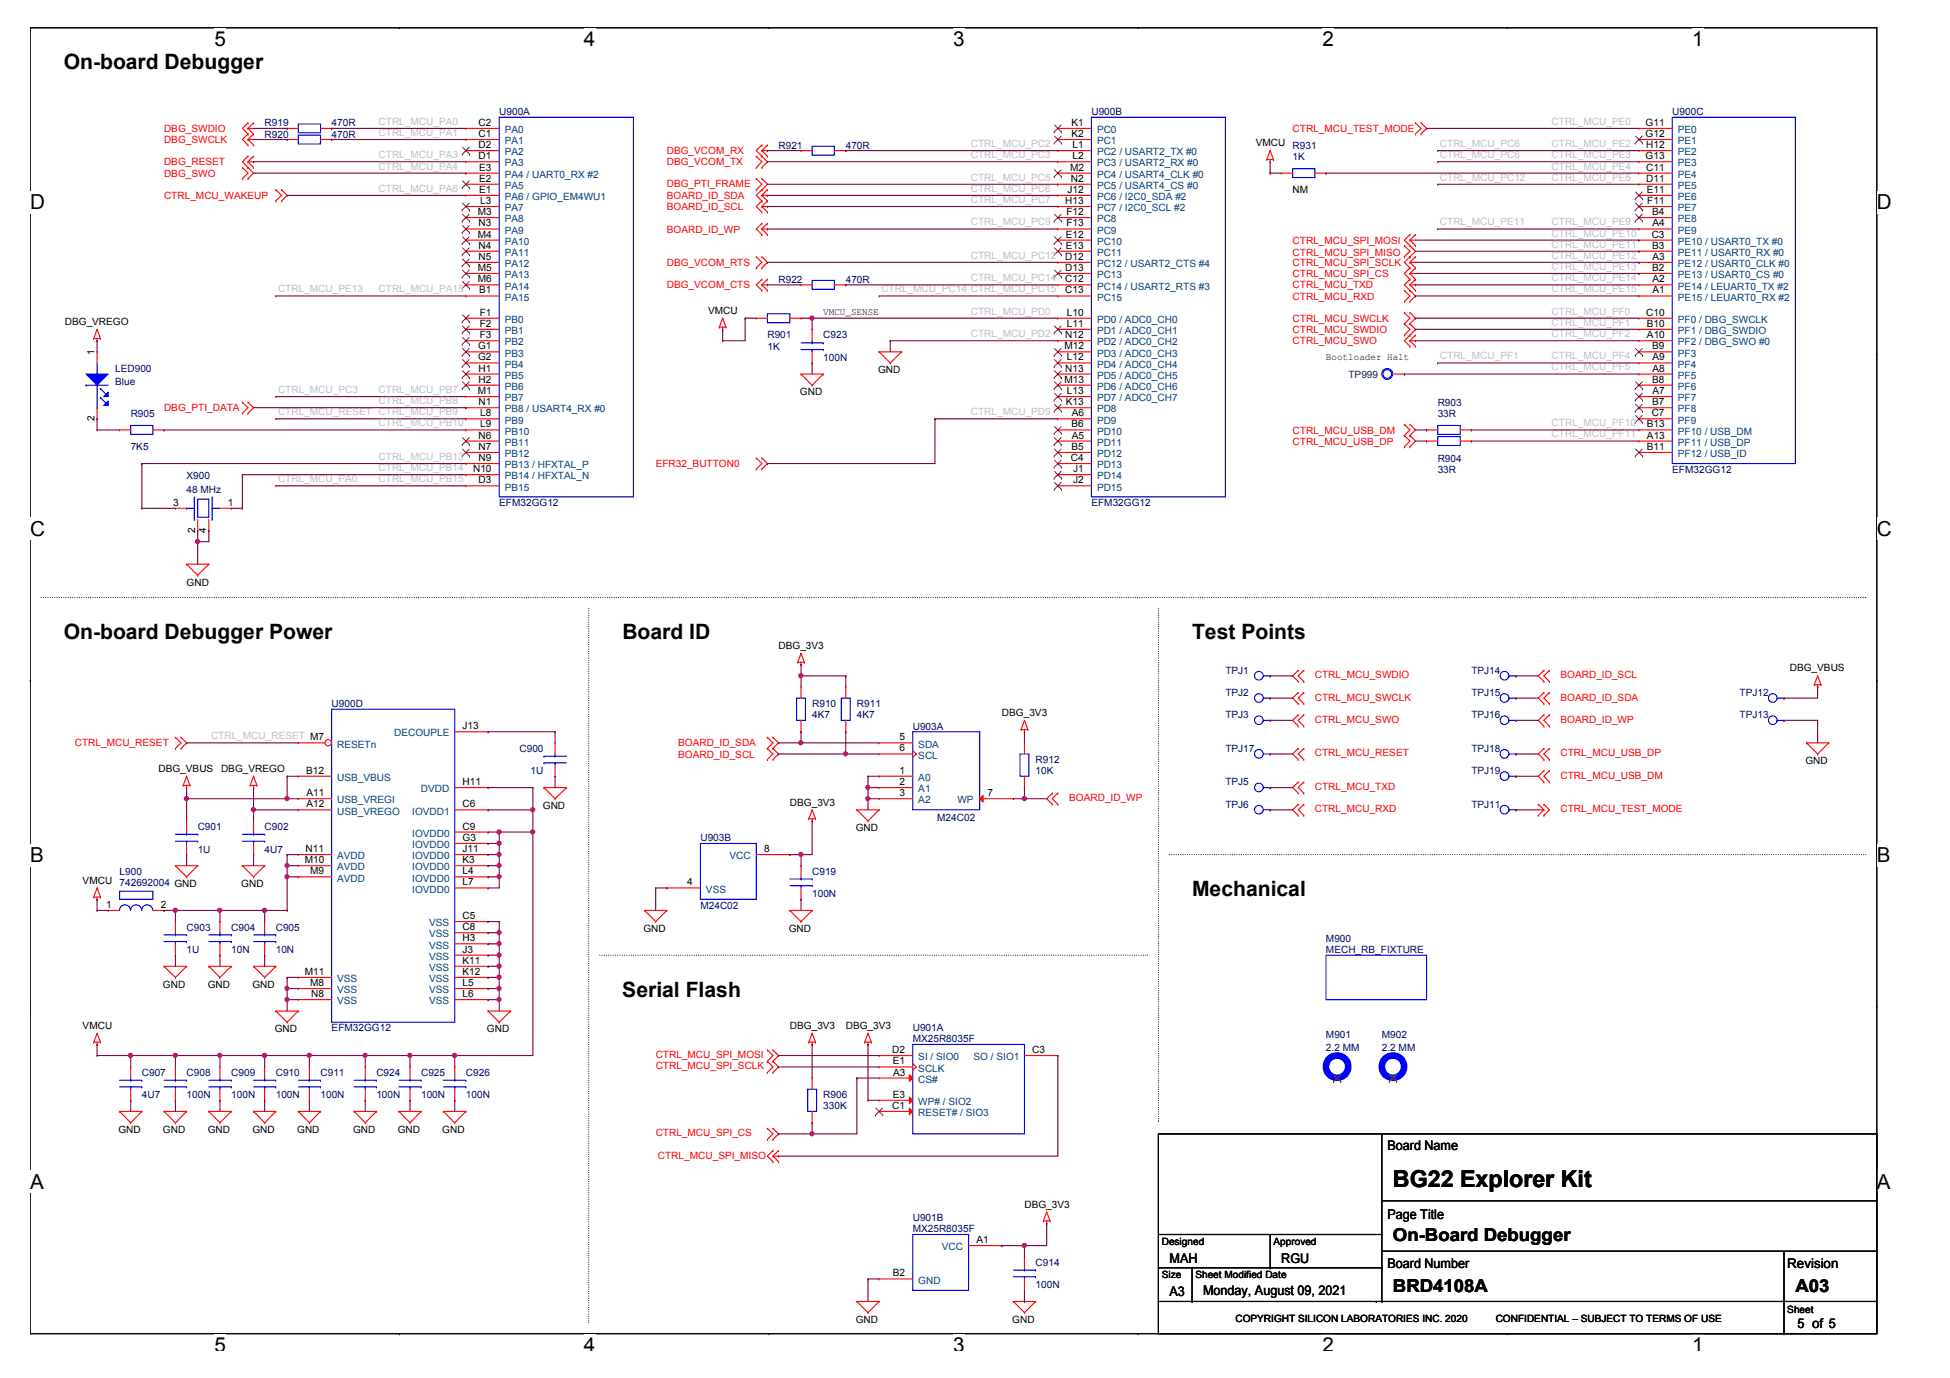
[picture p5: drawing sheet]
<svg xmlns="http://www.w3.org/2000/svg" width="297mm" height="210mm" viewBox="0 0 297 210" stroke-linecap="round" stroke-linejoin="round" font-family="sans-serif">
<defs><g id="words">
<text font-size="3.6" x="212.2" y="180.8">BG22 Explorer Kit</text>
<g font-size="3.2">
<text x="9.7" y="10.6">On-board Debugger</text>
<text x="9.7" y="97.4">On-board Debugger Power</text>
<text x="94.8" y="97.4">Board ID</text>
<text x="181.6" y="97.4">Test Points</text>
<text x="181.6" y="136.5">Mechanical</text>
<text x="94.8" y="151.8">Serial Flash</text>
</g>
<g font-size="3.1">
<text x="32.7" y="7">5</text>
<text x="89" y="7">4</text>
<text x="145.2" y="7">3</text>
<text x="201.5" y="7">2</text>
<text x="257.7" y="7">1</text>
<text x="4.6" y="31.9">D</text>
<text x="285.9" y="31.9">D</text>
<text x="4.6" y="81.6">C</text>
<text x="285.9" y="81.6">C</text>
<text x="4.6" y="131.3">B</text>
<text x="285.9" y="131.3">B</text>
<text x="4.6" y="181.1">A</text>
<text x="285.9" y="181.1">A</text>
<text x="32.7" y="206">5</text>
<text x="89" y="206">4</text>
<text x="145.2" y="206">3</text>
<text x="201.5" y="206">2</text>
<text x="257.7" y="206">1</text>
</g>
<g font-size="2.7">
<text x="212.2" y="189">On-Board Debugger</text>
<text x="212.2" y="196.8">BRD4108A</text>
<text x="273.5" y="196.8">A03</text>
</g>
<g font-size="2">
<text x="211.3" y="175.1">Board Name</text>
<text x="211.3" y="185.7">Page Title</text>
<text x="178.2" y="192.3">MAH</text>
<text x="178.2" y="197.4">A3</text>
<text x="183.3" y="197.2">Monday, August 09, 2021</text>
<text x="195.2" y="192.3">RGU</text>
<text x="211.3" y="193.2">Board Number</text>
<text x="272.3" y="193.2">Revision</text>
<text x="273.8" y="202.4">5 of 5</text>
</g>
<g font-size="1.5" fill="#000080">
<text x="76" y="17.5">U900A</text>
<text x="166.3" y="17.5">U900B</text>
<text x="254.7" y="17.5">U900C</text>
<text x="40.3" y="21">R920</text>
<text x="40.3" y="19.3">R919</text>
<text x="50.5" y="21">470R</text>
<text x="50.5" y="19.3">470R</text>
<text x="118.6" y="22.6">R921</text>
<text x="128.8" y="22.6">470R</text>
<text x="196.9" y="22.6">R931</text>
<text x="196.9" y="24.3">1K</text>
<text x="118.6" y="43.1">R922</text>
<text x="128.8" y="43.1">470R</text>
<text x="116.9" y="51.6">R901</text>
<text x="116.9" y="53.3">1K</text>
<text x="125.4" y="51.6">C923</text>
<text x="17.5" y="56.7">LED900</text>
<text x="17.5" y="58.7">Blue</text>
<text x="125.4" y="55">100N</text>
<text x="19.9" y="63.5">R905</text>
<text x="219" y="61.8">R903</text>
<text x="219" y="63.5">33R</text>
<text x="19.9" y="68.6">7K5</text>
<text x="219" y="70.3">R904</text>
<text x="28.4" y="73">X900</text>
<text x="28.4" y="75.1">48 MHz</text>
<text x="76" y="77.1">EFM32GG12</text>
<text x="166.3" y="77.1">EFM32GG12</text>
<text x="219" y="72">33R</text>
<text x="254.7" y="72">EFM32GG12</text>
<text x="50.5" y="107.7">U900D</text>
<text x="123.7" y="107.7">R910</text>
<text x="130.5" y="107.7">R911</text>
<text x="186.7" y="102.6">TPJ1</text>
<text x="186.7" y="106">TPJ2</text>
<text x="224.1" y="106">TPJ15</text>
<text x="224.1" y="102.6">TPJ14</text>
<text x="265" y="106">TPJ12</text>
<text x="123.7" y="109.4">4K7</text>
<text x="130.5" y="109.4">4K7</text>
<text x="139" y="111.1">U903A</text>
<text x="186.7" y="109.4">TPJ3</text>
<text x="224.1" y="109.4">TPJ16</text>
<text x="265" y="109.4">TPJ13</text>
<text x="79.1" y="114.6">C900</text>
<text x="80.8" y="117.9">1U</text>
<text x="157.7" y="116.2">R912</text>
<text x="157.7" y="117.9">10K</text>
<text x="186.7" y="114.6">TPJ17</text>
<text x="186.7" y="119.6">TPJ5</text>
<text x="224.1" y="114.6">TPJ18</text>
<text x="224.1" y="117.9">TPJ19</text>
<text x="142.8" y="125.1">M24C02</text>
<text x="186.7" y="123.1">TPJ6</text>
<text x="224.1" y="123.1">TPJ11</text>
<text x="30.1" y="126.4">C901</text>
<text x="30.1" y="129.9">1U</text>
<text x="40.3" y="126.4">C902</text>
<text x="40.3" y="129.9">4U7</text>
<text x="106.7" y="128.1">U903B</text>
<text x="18.2" y="133.3">L900</text>
<text x="18.2" y="135">742692004 GND</text>
<text x="123.7" y="133.3">C919</text>
<text x="123.7" y="136.7">100N</text>
<text x="28.4" y="141.8">C903</text>
<text x="35.2" y="141.8">C904</text>
<text x="42" y="141.8">C905</text>
<text x="106.7" y="138.4">M24C02</text>
<text x="202" y="143.5">M900</text>
<text x="28.4" y="145.2">1U</text>
<text x="35.2" y="145.2">10N</text>
<text x="42" y="145.2">10N</text>
<text x="202" y="145.2">MECH_RB_FIXTURE</text>
<text x="50.5" y="157.1">EFM32GG12</text>
<text x="139" y="157.1">U901A</text>
<text x="139" y="158.8">MX25R8035F</text>
<text x="202" y="158.1">M901</text>
<text x="202" y="160.1">2.2 MM</text>
<text x="210.5" y="158.1">M902</text>
<text x="210.5" y="160.1">2.2 MM</text>
<text x="21.6" y="163.9">C907</text>
<text x="21.6" y="167.3">4U7</text>
<text x="28.4" y="163.9">C908</text>
<text x="28.4" y="167.3">100N</text>
<text x="35.2" y="163.9">C909</text>
<text x="35.2" y="167.3">100N</text>
<text x="42" y="163.9">C910</text>
<text x="42" y="167.3">100N</text>
<text x="48.8" y="163.9">C911</text>
<text x="48.8" y="167.3">100N</text>
<text x="57.3" y="163.9">C924</text>
<text x="57.3" y="167.3">100N</text>
<text x="64.1" y="163.9">C925</text>
<text x="64.1" y="167.3">100N</text>
<text x="71" y="163.9">C926</text>
<text x="71" y="167.3">100N</text>
<text x="125.4" y="167.3">R906</text>
<text x="125.4" y="169">330K</text>
<text x="139" y="186">U901B</text>
<text x="139" y="187.7">MX25R8035F</text>
<text x="157.7" y="192.8">C914</text>
<text x="157.7" y="196.2">100N</text>
</g>
<g font-size="1.5" fill="#f00">
<text x="25" y="20.1">DBG_SWDIO</text>
<text x="25" y="21.8">DBG_SWCLK</text>
<text x="101.6" y="23.5">DBG_VCOM_RX</text>
<text x="196.9" y="20.1">CTRL_MCU_TEST_MODE</text>
<text x="25" y="26.9">DBG_SWO</text>
<text x="25" y="25.2">DBG_RESET</text>
<text x="101.6" y="28.4">DBG_PTI_FRAME</text>
<text x="101.6" y="25.2">DBG_VCOM_TX</text>
<text x="25" y="30.3">CTRL_MCU_WAKEUP</text>
<text x="101.6" y="32">BOARD_ID_SCL</text>
<text x="101.6" y="35.4">BOARD_ID_WP</text>
<text x="101.6" y="30.3">BOARD_ID_SDA</text>
<text x="101.6" y="40.5">DBG_VCOM_RTS</text>
<text x="196.9" y="37.1">CTRL_MCU_SPI_MOSI</text>
<text x="196.9" y="39">CTRL_MCU_SPI_MISO</text>
<text x="196.9" y="40.5">CTRL_MCU_SPI_SCLK</text>
<text x="101.6" y="43.9">DBG_VCOM_CTS</text>
<text x="196.9" y="45.6">CTRL_MCU_RXD</text>
<text x="196.9" y="43.9">CTRL_MCU_TXD</text>
<text x="196.9" y="42.2">CTRL_MCU_SPI_CS</text>
<text x="196.9" y="49">CTRL_MCU_SWCLK</text>
<text x="196.9" y="50.7">CTRL_MCU_SWDIO</text>
<text x="196.9" y="52.5">CTRL_MCU_SWO</text>
<text x="25" y="62.7">DBG_PTI_DATA</text>
<text x="99.9" y="71.2">EFR32_BUTTON0</text>
<text x="196.9" y="66">CTRL_MCU_USB_DM</text>
<text x="196.9" y="67.7">CTRL_MCU_USB_DP</text>
<text x="200.3" y="106.7">CTRL_MCU_SWCLK</text>
<text x="200.3" y="103.3">CTRL_MCU_SWDIO</text>
<text x="237.7" y="103.3">BOARD_ID_SCL</text>
<text x="237.7" y="106.7">BOARD_ID_SDA</text>
<text x="11.4" y="113.7">CTRL_MCU_RESET</text>
<text x="103.3" y="113.7">BOARD_ID_SDA</text>
<text x="200.3" y="110.1">CTRL_MCU_SWO</text>
<text x="237.7" y="110.1">BOARD_ID_WP</text>
<text x="103.3" y="115.4">BOARD_ID_SCL</text>
<text x="200.3" y="115.2">CTRL_MCU_RESET</text>
<text x="237.7" y="115.2">CTRL_MCU_USB_DP</text>
<text x="237.7" y="118.6">CTRL_MCU_USB_DM</text>
<text x="162.9" y="122">BOARD_ID_WP</text>
<text x="200.3" y="120.3">CTRL_MCU_TXD</text>
<text x="200.3" y="123.7">CTRL_MCU_RXD</text>
<text x="237.7" y="123.7">CTRL_MCU_TEST_MODE</text>
<text x="99.9" y="161.2">CTRL_MCU_SPI_MOSI</text>
<text x="99.9" y="162.9">CTRL_MCU_SPI_SCLK</text>
<text x="99.9" y="173.1">CTRL_MCU_SPI_CS</text>
<text x="100.2" y="176.5">CTRL_MCU_SPI_MISO</text>
</g>
<g font-size="1.5" fill="#c0c0c0">
<text x="57.7" y="20.7">CTRL_MCU_PA1</text>
<text x="57.7" y="19">CTRL_MCU_PA0</text>
<text x="147.9" y="22.4">CTRL_MCU_PC2</text>
<text x="219.3" y="22.4">CTRL_MCU_PC6</text>
<text x="236.4" y="22.4">CTRL_MCU_PE2</text>
<text x="236.4" y="19">CTRL_MCU_PE0</text>
<text x="57.7" y="29.2">CTRL_MCU_PA6</text>
<text x="57.7" y="24.1">CTRL_MCU_PA3</text>
<text x="57.7" y="25.8">CTRL_MCU_PA4</text>
<text x="147.9" y="29.2">CTRL_MCU_PC6</text>
<text x="147.9" y="24.1">CTRL_MCU_PC3</text>
<text x="147.9" y="27.5">CTRL_MCU_PC5</text>
<text x="219.3" y="27.5">CTRL_MCU_PC12</text>
<text x="219.3" y="24.1">CTRL_MCU_PC6</text>
<text x="236.4" y="27.5">CTRL_MCU_PE5</text>
<text x="236.4" y="24.1">CTRL_MCU_PE3</text>
<text x="236.4" y="25.8">CTRL_MCU_PE4</text>
<text x="147.9" y="34.3">CTRL_MCU_PC9</text>
<text x="147.9" y="30.9">CTRL_MCU_PC7</text>
<text x="219.3" y="34.3">CTRL_MCU_PE11</text>
<text x="236.4" y="34.3">CTRL_MCU_PE9</text>
<text x="147.9" y="39.4">CTRL_MCU_PC12</text>
<text x="236.4" y="36">CTRL_MCU_PE10</text>
<text x="236.4" y="37.7">CTRL_MCU_PE11</text>
<text x="236.4" y="39.4">CTRL_MCU_PE12</text>
<text x="236.4" y="41.1">CTRL_MCU_PE13</text>
<text x="42.3" y="44.5">CTRL_MCU_PE13</text>
<text x="57.7" y="44.5">CTRL_MCU_PA15</text>
<text x="134.3" y="44.5">CTRL_MCU_PC14 CTRL_MCU_PC15</text>
<text x="147.9" y="47.9">CTRL_MCU_PD0</text>
<text x="147.9" y="42.8">CTRL_MCU_PC14</text>
<text x="236.4" y="44.5">CTRL_MCU_PE15</text>
<text x="236.4" y="42.8">CTRL_MCU_PE14</text>
<text x="236.4" y="47.9">CTRL_MCU_PF0</text>
<text x="147.9" y="51.3">CTRL_MCU_PD2</text>
<text x="236.4" y="51.3">CTRL_MCU_PF2</text>
<text x="236.4" y="49.6">CTRL_MCU_PF1</text>
<text x="42.3" y="59.9">CTRL_MCU_PC3</text>
<text x="57.7" y="59.9">CTRL_MCU_PB7</text>
<text x="219.3" y="54.7">CTRL_MCU_PF1</text>
<text x="236.4" y="56.4">CTRL_MCU_PF5</text>
<text x="236.4" y="54.7">CTRL_MCU_PF4</text>
<text x="42.3" y="63.2">CTRL_MCU_RESET CTRL_MCU_PB9</text>
<text x="57.7" y="61.6">CTRL_MCU_PB8</text>
<text x="57.7" y="64.9">CTRL_MCU_PB10</text>
<text x="147.9" y="63.2">CTRL_MCU_PD9</text>
<text x="236.4" y="64.9">CTRL_MCU_PF10</text>
<text x="57.7" y="71.8">CTRL_MCU_PB14</text>
<text x="57.7" y="70.1">CTRL_MCU_PB13</text>
<text x="236.4" y="66.6">CTRL_MCU_PF11</text>
<text x="42.3" y="73.4">CTRL_MCU_PA0</text>
<text x="57.7" y="73.4">CTRL_MCU_PB15</text>
<text x="32.1" y="112.6">CTRL_MCU_RESET M7</text>
</g>
<g font-size="1.5">
<text x="72.9" y="19.2">C2</text>
<text x="72.9" y="20.9">C1</text>
<text x="72.9" y="22.6">D2</text>
<text x="163.2" y="19.2">K1</text>
<text x="163.2" y="20.9">K2</text>
<text x="163.4" y="22.6">L1</text>
<text x="191.3" y="22.3">VMCU</text>
<text x="250.7" y="19.2">G11</text>
<text x="250.7" y="20.9">G12</text>
<text x="250.8" y="22.6">H12</text>
<text x="72.9" y="24.3">D1</text>
<text x="73" y="26">E3</text>
<text x="73" y="27.7">E2</text>
<text x="73" y="29.4">E1</text>
<text x="162.6" y="29.4">J12</text>
<text x="163" y="26">M2</text>
<text x="163.1" y="27.7">N2</text>
<text x="163.4" y="24.3">L2</text>
<text x="196.9" y="29.5">NM</text>
<text x="250.7" y="24.3">G13</text>
<text x="250.8" y="26">C11</text>
<text x="250.8" y="27.7">D11</text>
<text x="250.8" y="29.4">E11</text>
<text x="72.8" y="32.8">M3</text>
<text x="72.9" y="34.5">N3</text>
<text x="73.2" y="31.1">L3</text>
<text x="162.3" y="31.1">H13</text>
<text x="162.4" y="32.8">F12</text>
<text x="162.4" y="34.5">F13</text>
<text x="250.9" y="31.1">F11</text>
<text x="251.7" y="32.8">B4</text>
<text x="251.7" y="34.5">A4</text>
<text x="72.8" y="36.2">M4</text>
<text x="72.8" y="41.3">M5</text>
<text x="72.9" y="37.9">N4</text>
<text x="72.9" y="39.6">N5</text>
<text x="162.3" y="39.6">D12</text>
<text x="162.3" y="41.3">D13</text>
<text x="162.4" y="36.2">E12</text>
<text x="162.4" y="37.9">E13</text>
<text x="251.6" y="36.2">C3</text>
<text x="251.7" y="37.9">B3</text>
<text x="251.7" y="41.3">B2</text>
<text x="251.7" y="39.6">A3</text>
<text x="72.8" y="43">M6</text>
<text x="73" y="44.7">B1</text>
<text x="107.9" y="47.8">VMCU</text>
<text x="162.3" y="43">C12</text>
<text x="162.3" y="44.7">C13</text>
<text x="251.7" y="43">A2</text>
<text x="251.7" y="44.7">A1</text>
<text x="9.9" y="49.5">DBG_VREGO</text>
<text x="72.8" y="53.2">G1</text>
<text x="73.1" y="48.1">F1</text>
<text x="73.1" y="49.8">F2</text>
<text x="73.1" y="51.5">F3</text>
<text x="125.4" y="48">VMCU_SENSE</text>
<text x="162.2" y="53.2">M12</text>
<text x="162.3" y="51.5">N12</text>
<text x="162.5" y="48.1">L10</text>
<text x="162.5" y="49.8">L11</text>
<text x="250.8" y="48.1">C10</text>
<text x="250.8" y="49.8">B10</text>
<text x="250.9" y="51.5">A10</text>
<text x="251.7" y="53.2">B9</text>
<text x="14.4" y="54.1" transform="rotate(-90 14.4 54.1)">1</text>
<text x="72.8" y="54.9">G2</text>
<text x="72.9" y="56.6">H1</text>
<text x="72.9" y="58.3">H2</text>
<text x="133.7" y="56.9">GND</text>
<text x="162.2" y="58.3">M13</text>
<text x="162.3" y="56.6">N13</text>
<text x="162.5" y="54.9">L12</text>
<text x="202" y="54.8">Bootloader Halt</text>
<text x="251.7" y="58.3">B8</text>
<text x="251.7" y="54.9">A9</text>
<text x="251.7" y="56.6">A8</text>
<text x="14.4" y="64.1" transform="rotate(-90 14.4 64.1)">2</text>
<text x="72.8" y="60">M1</text>
<text x="72.9" y="61.7">N1</text>
<text x="73.2" y="65.1">L9</text>
<text x="73.2" y="63.4">L8</text>
<text x="121.8" y="60.2">GND</text>
<text x="162.4" y="61.7">K13</text>
<text x="162.5" y="60">L13</text>
<text x="163.2" y="65.1">B6</text>
<text x="163.3" y="63.4">A6</text>
<text x="250.8" y="65.1">B13</text>
<text x="251.6" y="63.4">C7</text>
<text x="251.7" y="61.7">B7</text>
<text x="251.7" y="60">A7</text>
<text x="72.1" y="71.9">N10</text>
<text x="72.9" y="66.8">N6</text>
<text x="72.9" y="68.5">N7</text>
<text x="72.9" y="70.2">N9</text>
<text x="163.1" y="70.2">C4</text>
<text x="163.2" y="68.5">B5</text>
<text x="163.3" y="66.8">A5</text>
<text x="163.5" y="71.9">J1</text>
<text x="250.8" y="68.5">B11</text>
<text x="250.9" y="66.8">A13</text>
<text x="26.4" y="77">3</text>
<text x="34.7" y="77">1</text>
<text x="72.9" y="73.6">D3</text>
<text x="163.5" y="73.6">J2</text>
<text x="29.7" y="81.2" transform="rotate(-90 29.7 81.2)">2</text>
<text x="31.4" y="81.2" transform="rotate(-90 31.4 81.2)">4</text>
<text x="28.4" y="89.2">GND</text>
<text x="118.6" y="98.9">DBG_3V3</text>
<text x="272.6" y="102.3">DBG_VBUS</text>
<text x="70.5" y="111.1">J13</text>
<text x="137" y="112.8">5</text>
<text x="152.6" y="109.1">DBG_3V3</text>
<text x="24.1" y="117.6">DBG_VBUS</text>
<text x="33.7" y="117.6">DBG_VREGO</text>
<text x="46.6" y="117.9">B12</text>
<text x="70.5" y="119.6">H11</text>
<text x="137" y="114.5">6</text>
<text x="137" y="117.9">1</text>
<text x="137" y="119.6">2</text>
<text x="275" y="116.4">GND</text>
<text x="46.7" y="121.3">A11</text>
<text x="46.7" y="123">A12</text>
<text x="70.5" y="123">C6</text>
<text x="82.7" y="123.2">GND</text>
<text x="120.3" y="122.7">DBG_3V3</text>
<text x="137" y="121.3">3</text>
<text x="150.4" y="121.3">7</text>
<text x="46.4" y="131.5">M10</text>
<text x="46.5" y="129.8">N11</text>
<text x="70.5" y="126.4">C9</text>
<text x="70.5" y="128.1">G3</text>
<text x="70.5" y="129.8">J11</text>
<text x="70.5" y="131.5">K3</text>
<text x="116.4" y="129.8">8</text>
<text x="130.4" y="126.6">GND</text>
<text x="12.6" y="134.6">VMCU</text>
<text x="36.8" y="135.1">GND</text>
<text x="47.3" y="133.2">M9</text>
<text x="70.5" y="133.2">L4</text>
<text x="70.5" y="134.9">L7</text>
<text x="104.7" y="134.9">4</text>
<text x="16.2" y="138.3">1</text>
<text x="24.5" y="138.3">2</text>
<text x="70.5" y="140">C5</text>
<text x="70.5" y="141.7">C8</text>
<text x="70.5" y="143.4">H3</text>
<text x="98" y="141.9">GND</text>
<text x="120.2" y="141.9">GND</text>
<text x="46.4" y="148.5">M11</text>
<text x="70.5" y="145.1">J3</text>
<text x="70.5" y="146.8">K11</text>
<text x="70.5" y="148.5">K12</text>
<text x="24.8" y="150.5">GND</text>
<text x="31.6" y="150.5">GND</text>
<text x="38.5" y="150.5">GND</text>
<text x="47.3" y="150.2">M8</text>
<text x="47.4" y="151.9">N8</text>
<text x="70.5" y="150.2">L5</text>
<text x="70.5" y="151.9">L6</text>
<text x="12.6" y="156.8">VMCU</text>
<text x="41.8" y="157.3">GND</text>
<text x="74.2" y="157.3">GND</text>
<text x="120.3" y="156.8">DBG_3V3</text>
<text x="128.8" y="156.8">DBG_3V3</text>
<text x="135.9" y="160.4">D2</text>
<text x="157.2" y="160.4">C3</text>
<text x="136" y="162.1">E1</text>
<text x="136" y="167.2">E3</text>
<text x="136" y="163.8">A3</text>
<text x="18" y="172.6">GND</text>
<text x="24.8" y="172.6">GND</text>
<text x="31.6" y="172.6">GND</text>
<text x="38.5" y="172.6">GND</text>
<text x="45.3" y="172.6">GND</text>
<text x="53.8" y="172.6">GND</text>
<text x="60.6" y="172.6">GND</text>
<text x="67.4" y="172.6">GND</text>
<text x="135.9" y="168.9">C1</text>
<text x="156.1" y="184">DBG_3V3</text>
<text x="148.7" y="189.4">A1</text>
<text x="177" y="189.6">Designed</text>
<text x="194" y="189.6">Approved</text>
<text x="136" y="194.4">B2</text>
<text x="177" y="194.7">Size</text>
<text x="182.1" y="194.7">Sheet Modified Date</text>
<text x="130.4" y="201.5">GND</text>
<text x="154.2" y="201.5">GND</text>
<text x="188.2" y="201.3">COPYRIGHT SILICON LABORATORIES INC. 2020</text>
<text x="227.8" y="201.3">CONFIDENTIAL – SUBJECT TO TERMS OF USE</text>
<text x="272.3" y="200">Sheet</text>
</g>
<g font-size="1.5" fill="#004080">
<text x="76.9" y="20.3">PA0</text>
<text x="76.9" y="22">PA1</text>
<text x="76.9" y="23.7">PA2</text>
<text x="167.1" y="20.3">PC0</text>
<text x="167.1" y="22">PC1</text>
<text x="167.1" y="23.7">PC2 / USART2_TX #0</text>
<text x="255.6" y="20.3">PE0</text>
<text x="255.6" y="22">PE1</text>
<text x="255.6" y="23.7">PE2</text>
<text x="76.9" y="25.4">PA3</text>
<text x="76.9" y="27.1">PA4 / UART0_RX #2</text>
<text x="76.9" y="28.8">PA5</text>
<text x="167.1" y="25.4">PC3 / USART2_RX #0</text>
<text x="167.1" y="27.1">PC4 / USART4_CLK #0</text>
<text x="167.1" y="28.8">PC5 / USART4_CS #0</text>
<text x="255.6" y="27.1">PE4</text>
<text x="255.6" y="25.4">PE3</text>
<text x="255.6" y="28.8">PE5</text>
<text x="76.9" y="30.5">PA6 / GPIO_EM4WU1</text>
<text x="76.9" y="32.2">PA7</text>
<text x="76.9" y="33.9">PA8</text>
<text x="76.9" y="35.6">PA9</text>
<text x="167.1" y="30.5">PC6 / I2C0_SDA #2</text>
<text x="167.1" y="32.2">PC7 / I2C0_SCL #2</text>
<text x="167.1" y="33.9">PC8</text>
<text x="167.1" y="35.6">PC9</text>
<text x="255.6" y="30.5">PE6</text>
<text x="255.6" y="32.2">PE7</text>
<text x="255.6" y="33.9">PE8</text>
<text x="255.6" y="35.6">PE9</text>
<text x="76.9" y="37.3">PA10</text>
<text x="76.9" y="39">PA11</text>
<text x="76.9" y="40.7">PA12</text>
<text x="167.1" y="37.3">PC10</text>
<text x="167.1" y="39">PC11</text>
<text x="167.1" y="40.7">PC12 / USART2_CTS #4</text>
<text x="255.6" y="37.3">PE10 / USART0_TX #0</text>
<text x="255.6" y="39">PE11 / USART0_RX #0</text>
<text x="255.6" y="40.7">PE12 / USART0_CLK #0</text>
<text x="76.9" y="42.4">PA13</text>
<text x="76.9" y="44.1">PA14</text>
<text x="76.9" y="45.8">PA15</text>
<text x="167.1" y="42.4">PC13</text>
<text x="167.1" y="44.1">PC14 / USART2_RTS #3</text>
<text x="167.1" y="45.8">PC15</text>
<text x="255.6" y="42.4">PE13 / USART0_CS #0</text>
<text x="255.6" y="44.1">PE14 / LEUART0_TX #2</text>
<text x="255.6" y="45.8">PE15 / LEUART0_RX #2</text>
<text x="76.9" y="49.2">PB0</text>
<text x="76.9" y="50.9">PB1</text>
<text x="76.9" y="52.6">PB2</text>
<text x="167.1" y="49.2">PD0 / ADC0_CH0</text>
<text x="167.1" y="50.9">PD1 / ADC0_CH1</text>
<text x="167.1" y="52.6">PD2 / ADC0_CH2</text>
<text x="255.6" y="49.2">PF0 / DBG_SWCLK</text>
<text x="255.6" y="50.9">PF1 / DBG_SWDIO</text>
<text x="255.6" y="52.6">PF2 / DBG_SWO #0</text>
<text x="76.9" y="54.3">PB3</text>
<text x="76.9" y="56">PB4</text>
<text x="76.9" y="57.7">PB5</text>
<text x="76.9" y="59.4">PB6</text>
<text x="167.1" y="54.3">PD3 / ADC0_CH3</text>
<text x="167.1" y="56">PD4 / ADC0_CH4</text>
<text x="167.1" y="57.7">PD5 / ADC0_CH5</text>
<text x="167.1" y="59.4">PD6 / ADC0_CH6</text>
<text x="255.6" y="54.3">PF3</text>
<text x="255.6" y="56">PF4</text>
<text x="255.6" y="57.7">PF5</text>
<text x="255.6" y="59.4">PF6</text>
<text x="76.9" y="61.1">PB7</text>
<text x="76.9" y="62.8">PB8 / USART4_RX #0</text>
<text x="76.9" y="64.5">PB9</text>
<text x="167.1" y="61.1">PD7 / ADC0_CH7</text>
<text x="167.1" y="64.5">PD9</text>
<text x="167.1" y="62.8">PD8</text>
<text x="255.6" y="61.1">PF7</text>
<text x="255.6" y="62.8">PF8</text>
<text x="255.6" y="64.5">PF9</text>
<text x="76.9" y="66.2">PB10</text>
<text x="76.9" y="67.9">PB11</text>
<text x="76.9" y="69.6">PB12</text>
<text x="76.9" y="71.3">PB13 / HFXTAL_P</text>
<text x="167.1" y="66.2">PD10</text>
<text x="167.1" y="67.9">PD11</text>
<text x="167.1" y="69.6">PD12</text>
<text x="167.1" y="71.3">PD13</text>
<text x="255.6" y="66.2">PF10 / USB_DM</text>
<text x="255.6" y="67.9">PF11 / USB_DP</text>
<text x="255.6" y="69.6">PF12 / USB_ID</text>
<text x="76.9" y="73">PB14 / HFXTAL_N</text>
<text x="76.9" y="74.7">PB15</text>
<text x="167.1" y="73">PD14</text>
<text x="167.1" y="74.7">PD15</text>
<text x="51.4" y="113.9">RESETn</text>
<text x="60" y="112.2">DECOUPLE</text>
<text x="139.9" y="113.9">SDA</text>
<text x="51.4" y="119">USB_VBUS</text>
<text x="139.9" y="115.6">SCL</text>
<text x="139.9" y="119">A0</text>
<text x="51.4" y="122.4">USB_VREGI</text>
<text x="51.4" y="124.1">USB_VREGO</text>
<text x="62.8" y="124.1">IOVDD1</text>
<text x="64.1" y="120.7">DVDD</text>
<text x="139.9" y="120.7">A1</text>
<text x="139.9" y="122.4">A2</text>
<text x="145.9" y="122.4">WP</text>
<text x="51.4" y="130.9">AVDD</text>
<text x="62.8" y="127.5">IOVDD0</text>
<text x="62.8" y="129.2">IOVDD0</text>
<text x="62.8" y="130.9">IOVDD0</text>
<text x="111.1" y="130.9">VCC</text>
<text x="51.4" y="132.6">AVDD</text>
<text x="51.4" y="134.3">AVDD</text>
<text x="62.8" y="132.6">IOVDD0</text>
<text x="62.8" y="134.3">IOVDD0</text>
<text x="62.8" y="136">IOVDD0</text>
<text x="107.5" y="136">VSS</text>
<text x="65.4" y="141.1">VSS</text>
<text x="65.4" y="142.8">VSS</text>
<text x="51.4" y="149.6">VSS</text>
<text x="65.4" y="144.5">VSS</text>
<text x="65.4" y="146.2">VSS</text>
<text x="65.4" y="147.9">VSS</text>
<text x="65.4" y="149.6">VSS</text>
<text x="51.4" y="151.3">VSS</text>
<text x="51.4" y="153">VSS</text>
<text x="65.4" y="151.3">VSS</text>
<text x="65.4" y="153">VSS</text>
<text x="139.9" y="161.5">SI / SIO0</text>
<text x="148.3" y="161.5">SO / SIO1</text>
<text x="139.9" y="163.2">SCLK</text>
<text x="139.9" y="164.9">CS#</text>
<text x="139.9" y="170">RESET# / SIO3</text>
<text x="139.9" y="168.3">WP# / SIO2</text>
<text x="143.5" y="190.5">VCC</text>
<text x="139.9" y="195.5">GND</text>
</g>
<text font-size="1.5" fill="#004040" x="205.4" y="57.5">TP999</text>
</g></defs>
<path d="M4.6 4.2h281.3v199h-281.3z" fill="none" stroke="#000" stroke-width=".17"/>
<g fill="#fff">
<path d="M32.7 4.2h1.7v3.5h-1.7z"/>
<path d="M32.7 203.2h1.7v2.5h-1.7z"/>
</g>
<path d="M60.8 4.2h.1M60.8 203.2h.1" fill="none" stroke="#000" stroke-width=".17"/>
<g fill="#fff">
<path d="M89 4.2h1.7v3.5h-1.7z"/>
<path d="M89 203.2h1.7v2.5h-1.7z"/>
</g>
<path d="M117.1 4.2h.1M117.1 203.2h.1" fill="none" stroke="#000" stroke-width=".17"/>
<g fill="#fff">
<path d="M145.2 4.2h1.8v3.5h-1.8z"/>
<path d="M145.2 203.2h1.8v2.5h-1.8z"/>
</g>
<path d="M173.4 4.2h.1M173.4 203.2h.1" fill="none" stroke="#000" stroke-width=".17"/>
<g fill="#fff">
<path d="M201.5 4.2h1.7v3.5h-1.7z"/>
<path d="M201.5 203.2h1.7v2.5h-1.7z"/>
</g>
<path d="M229.6 4.2h.1M229.6 203.2h.1" fill="none" stroke="#000" stroke-width=".17"/>
<g fill="#fff">
<path d="M257.7 4.2h1.8v3.5h-1.8z"/>
<path d="M257.7 203.2h1.8v2.5h-1.8z"/>
<path d="M4.6 29.1h2.2v3.5h-2.2z"/>
<path d="M285.9 29.1h2.2v3.5h-2.2z"/>
<path d="M4.6 78.8h2.2v3.5h-2.2z"/>
<path d="M285.9 78.8h2.2v3.5h-2.2z"/>
</g>
<path d="M4.6 53.9h.1M285.9 53.9h.1" fill="none" stroke="#000" stroke-width=".17"/>
<g fill="#fff">
<path d="M4.6 128.5h2.1v3.5h-2.1z"/>
<path d="M285.9 128.5h2.1v3.5h-2.1z"/>
</g>
<path d="M4.6 103.7h.1M285.9 103.7h.1" fill="none" stroke="#000" stroke-width=".17"/>
<path d="M4.6 103.7h.1M285.9 103.7h.1" fill="none" stroke="#000" stroke-width=".15"/>
<g fill="#fff">
<path d="M4.6 178.3h2.1v3.4h-2.1z"/>
<path d="M285.9 178.3h2.1v3.4h-2.1z"/>
</g>
<g fill="none" stroke="#000" stroke-width=".17">
<path d="M4.6 153.4h.1M285.9 153.4h.1M176.5 172.7h109.4v30.5h-109.4zM210.5 172.7v25.5M176.5 198.2h.1M176.5 198.2h109.4M176.5 193.1h34M176.5 188h34M181.6 198.2h.1M181.6 193.1v5.1M193.5 193.1h.1M193.5 188v5.1"/>
<path d="M209.6 198.2h.1M210.5 198.2h.1M210.5 193.1h.1M210.5 188h.1M210.5 182.9h75.4M210.5 190.6h75.4M271.8 190.6v12.6M285.9 182.9h.1M285.9 190.6h.1M271.8 203.2h.1"/>
</g>
<path d="M6.3 91h277.9M89.7 92.7v108.8M176.5 92.7v78.2M284.2 91h.1M178.2 130.2h106M284.2 130.2h.1M91.4 145.5h83.4M174.8 145.5h.1M176.5 170.9h.1M89.7 201.5h.1" fill="none" stroke="#000" stroke-width=".17" stroke-dasharray="0 .3"/>
<g fill="none" stroke="#f00" stroke-width=".17">
<path d="M37.8 18.7h.1M37.8 19.6h.1M37.8 18.7l-.9 .9 .9 .8M37.8 19.6l.8 .8M37.8 19.6h.8M38.6 18.7h.1M38.6 18.7l-.8 .9M71 19.6h.1M71 19.6h5M161.1 19.6h.1M161.1 19.6h5.2M215.6 18.7h.1"/>
<path d="M215.6 18.7l.9 .9-.9 .8M216.5 18.7h.1M216.5 18.7l.8 .9-.8 .8M249.7 19.6h.1M249.7 19.6h5M36.9 25.5h.1M36.9 27.2h.1M36.9 25.5l.9 .9-.9 .8M37.8 25.5h.1M37.8 27.2h.1M37.8 23.8h.1M37.8 24.6h.1"/>
<path d="M37.8 20.4h.1M37.8 22.1h.1M37.8 21.3h.1M37.8 25.5l.8 .9-.8 .8M37.8 23.8l-.9 .8 .9 .9M37.8 24.6l.8 .9M37.8 24.6h.8M37.8 20.4l-.9 .9 .9 .8M37.8 21.3l.8 .8M37.8 21.3h.8M38.6 25.5h.1M38.6 23.8h.1"/>
<path d="M38.6 20.4h.1M38.6 22.1h.1M38.6 23.8l-.8 .8M38.6 20.4l-.8 .9M42 28.9h.1M42 30.6h.1M42 28.9l.9 .9-.9 .8M42.9 28.9h.1M42.9 30.6h.1M42.9 28.9l.8 .9-.8 .8M43.7 21.3h.1M43.7 21.3h1.7"/>
<path d="M48.8 21.3h1.7M50.5 21.3h.1M71 21.3h.1M71 22.9h.1M71 24.6h.1M71 26.4h.1M71 28.1h.1M71 29.8h.1M71 31.5h.1M71 33.1h.1M71 34.9h.1M71 36.6h.1"/>
<path d="M71 38.3h.1M71 40h.1M71 24.6h5M71 21.3h5M71 22.9h5M71 31.5h5M71 34.9h5M71 29.8h5M71 36.6h5M71 40h5M71 26.4h5M71 28.1h5"/>
<path d="M71 33.1h5M71 38.3h5M115.2 39.1h.1M115.2 27.2h.1M115.2 28.9h.1M115.2 23.8h.1M115.2 25.5h.1M115.2 39.1l.8 .9-.8 .8M115.2 27.2l.8 .9-.8 .8M115.2 23.8l.8 .8-.8 .9M116 39.1h.1M116 27.2h.1"/>
<path d="M116 28.9h.1M116 23.8h.1M116 22.1h.1M116 22.9h.1M116 25.5h.1M116 32.3h.1M116 30.6h.1M116 31.5h.1M116 35.7h.1M116 34h.1M116 34.9h.1M116 29.8h.1"/>
<path d="M116 39.1l.9 .9-.9 .8M116 27.2l.9 .9-1.7 1.7 .8 .8M116 22.1l-.8 .8 1.7 1.7-.9 .9M116 22.9l.9 .9M116 22.9h.9M116 30.6l-.8 .9 .8 .8M116 31.5l.9 .8M116 31.5h.9M116 34l-.8 .9 .8 .8M116 34.9l.9 .8M116 34.9h.9M116 29.8l.9 .8"/>
<path d="M116 29.8h.9M116.9 23.8h.1M116.9 22.1h.1M116.9 32.3h.1M116.9 30.6h.1M116.9 35.7h.1M116.9 34h.1M116.9 28.9h.1M116.9 22.1l-.9 .8M116.9 30.6l-.9 .9M116.9 34l-.9 .9M116.9 28.9l-.9 .9"/>
<path d="M161.1 21.3h.1M161.1 22.9h.1M161.1 24.6h.1M161.1 26.4h.1M161.1 28.1h.1M161.1 29.8h.1M161.1 31.5h.1M161.1 33.1h.1M161.1 34.9h.1M161.1 36.6h.1M161.1 38.3h.1M161.1 40h.1"/>
<path d="M161.1 24.6h5.2M161.1 21.3h5.2M161.1 22.9h5.2M161.1 31.5h5.2M161.1 34.9h5.2M161.1 29.8h5.2M161.1 36.6h5.2M161.1 40h5.2M161.1 26.4h5.2M161.1 28.1h5.2M161.1 33.1h5.2M161.1 38.3h5.2"/>
<path d="M193 24.3h.1M193 24.3h1M193.5 24.6h.1M193.5 22.9h.1M193.5 24.3v.3M193.5 22.9l-.5 1.4M193.5 22.9l.5 1.4M194 24.3h.1M195.2 26.4h.1M195.2 26.4h1.7M200.3 26.4h1.7M202 26.4h.1"/>
<path d="M213.9 37.4h.1M213.9 39.1h.1M213.9 37.4l.9 .9-.9 .8M214.8 37.4h.1M214.8 35.7h.1M214.8 36.6h.1M214.8 39.1h.1M214.8 40h.1M214.8 35.7l-.9 .9 1.7 1.7-1.7 1.7 .9 .8M214.8 36.6l.8 .8M214.8 36.6h.8M214.8 40l.8 .8"/>
<path d="M214.8 40h.8M215.6 20.4h.1M215.6 37.4h.1M215.6 35.7h.1M215.6 39.1h.1M215.6 35.7l-.8 .9M215.6 39.1l-.8 .9M216.5 20.4h.1M249.7 21.3h.1M249.7 26.4h.1M249.7 29.8h.1M249.7 31.5h.1"/>
<path d="M249.7 33.1h.1M249.7 34.9h.1M249.7 36.6h.1M249.7 38.3h.1M249.7 40h.1M249.7 22.9h.1M249.7 24.6h.1M249.7 28.1h.1M249.7 24.6h5M249.7 21.3h5M249.7 22.9h5M249.7 31.5h5"/>
<path d="M249.7 34.9h5M249.7 29.8h5M249.7 36.6h5M249.7 40h5M249.7 26.4h5M249.7 28.1h5M249.7 33.1h5M249.7 38.3h5M14.3 51.6h.1M14.3 51.6h1M14.8 51.9h.1M14.8 50.2h.1"/>
<path d="M14.8 51.6v.3M14.8 50.2l-.5 1.4M14.8 50.2l.5 1.4M15.3 51.6h.1M71 41.7h.1M71 43.4h.1M71 48.5h.1M71 50.2h.1M71 51.9h.1M71 53.6h.1M71 55.3h.1M71 57h.1"/>
<path d="M71 58.7h.1M71 45.1h.1M71 53.6h5M71 57h5M71 43.4h5M71 51.9h5M71 41.7h5M71 48.5h5M71 50.2h5M71 55.3h5M71 58.7h5M71 45.1h5"/>
<path d="M109.6 49.8h.1M109.6 49.8h1M110.1 50.2h.1M110.1 48.5h.1M110.1 49.8v.4M110.1 48.5l-.5 1.3M110.1 48.5l.5 1.3M110.6 49.8h.1M115.2 40.8h.1M116 40.8h.1M116 44.2h.1M116 42.5h.1"/>
<path d="M116 43.4h.1M116 42.5l-.8 .9 .8 .8M116 43.4l.9 .8M116 43.4h.9M116.9 44.2h.1M116.9 42.5h.1M116.9 42.5l-.9 .9M122 57h.1M122 57h3.4M122 57l1.7 1.7M123.7 58.7h.1M123.7 50.2h.1"/>
<path d="M123.7 55.3h.1M123.7 50.2v1.7M123.7 53.6v1.7M125.4 57h.1M125.4 57l-1.7 1.7M133.9 53.6h.1M133.9 53.6h3.4M133.9 53.6l1.7 1.7M135.6 55.3h.1M137.3 53.6h.1M137.3 53.6l-1.7 1.7M161.1 41.7h.1"/>
<path d="M161.1 43.4h.1M161.1 45.1h.1M161.1 48.5h.1M161.1 50.2h.1M161.1 51.9h.1M161.1 53.6h.1M161.1 55.3h.1M161.1 57h.1M161.1 58.7h.1M161.1 53.6h5.2M161.1 57h5.2M161.1 43.4h5.2"/>
<path d="M161.1 51.9h5.2M161.1 41.7h5.2M161.1 48.5h5.2M161.1 50.2h5.2M161.1 55.3h5.2M161.1 58.7h5.2M161.1 45.1h5.2M212.2 57h1.7M213.9 47.6h.1M213.9 49.3h.1M213.9 51.1h.1M213.9 44.2h.1"/>
<path d="M213.9 45.9h.1M213.9 57h.1M213.9 47.6l.9 .9-.9 .8M213.9 49.3l.9 .9-.9 .9M213.9 44.2l.9 .9-.9 .8M214.8 47.6h.1M214.8 49.3h.1M214.8 51.1h.1M214.8 52.7h.1M214.8 51.9h.1M214.8 44.2h.1M214.8 45.9h.1"/>
<path d="M214.8 42.5h.1M214.8 43.4h.1M214.8 40.8h.1M214.8 41.7h.1M214.8 43.4h.8M214.8 47.6l.8 .9-.8 .8M214.8 49.3l.8 .9-.8 .9M214.8 51.1l-.9 .8 .9 .8M214.8 51.9l.8 .8M214.8 51.9h.8M214.8 42.5l-.9 .9 1.7 1.7-.8 .8M214.8 43.4l.8 .8"/>
<path d="M214.8 40.8l-.9 .9 .9 .8M214.8 41.7l.8 .8M214.8 41.7h.8M215.6 52.7h.1M215.6 51.1h.1M215.6 44.2h.1M215.6 42.5h.1M215.6 40.8h.1M215.6 51.1l-.8 .8M215.6 42.5l-.8 .9M215.6 40.8l-.8 .9M249.7 41.7h.1"/>
<path d="M249.7 43.4h.1M249.7 45.1h.1M249.7 48.5h.1M249.7 50.2h.1M249.7 51.9h.1M249.7 53.6h.1M249.7 55.3h.1M249.7 57h.1M249.7 58.7h.1M249.7 53.6h5M249.7 57h5M249.7 43.4h5"/>
<path d="M249.7 51.9h5M249.7 41.7h5M249.7 48.5h5M249.7 50.2h5M249.7 55.3h5M249.7 58.7h5M249.7 45.1h5M18.2 65.5h.1M18.2 65.5h1.7M23.3 65.5h1.7M25 65.5h.1M36.9 61.3h.1"/>
<path d="M36.9 62.9h.1M36.9 61.3l.9 .8-.9 .8M37.8 61.3h.1M37.8 62.9h.1M37.8 61.3l.8 .8-.8 .8M71 65.5h.1M71 67.2h.1M71 68.9h.1M71 70.6h.1M71 72.3h.1M71 74h.1M71 60.4h.1"/>
<path d="M71 62.1h.1M71 63.8h.1M71 65.5h5M71 67.2h5M71 68.9h5M71 70.6h5M71 72.3h5M71 74h5M71 60.4h5M71 62.1h5M71 63.8h5M115.2 69.8h.1"/>
<path d="M115.2 71.5h.1M115.2 69.8l.8 .8-.8 .9M116 69.8h.1M116 71.5h.1M116 69.8l.9 .8-.9 .9M161.1 60.4h.1M161.1 63.8h.1M161.1 65.5h.1M161.1 67.2h.1M161.1 68.9h.1M161.1 70.6h.1M161.1 72.3h.1"/>
<path d="M161.1 74h.1M161.1 62.1h.1M161.1 65.5h5.2M161.1 67.2h5.2M161.1 68.9h5.2M161.1 70.6h5.2M161.1 72.3h5.2M161.1 74h5.2M161.1 60.4h5.2M161.1 62.1h5.2M161.1 63.8h5.2M213.9 64.6h.1"/>
<path d="M213.9 66.3h.1M213.9 68.1h.1M213.9 64.6l.9 .9-.9 .8M213.9 66.3l.9 .9-.9 .9M214.8 64.6h.1M214.8 66.3h.1M214.8 68.1h.1M214.8 64.6l.8 .9-.8 .8M214.8 66.3l.8 .9-.8 .9M217.3 65.5h.1M217.3 65.5h1.7M222.4 65.5h1.7"/>
<path d="M224.1 65.5h.1M249.7 60.4h.1M249.7 62.1h.1M249.7 63.8h.1M249.7 65.5h.1M249.7 67.2h.1M249.7 68.9h.1M249.7 65.5h5M249.7 67.2h5M249.7 68.9h5M249.7 60.4h5M249.7 62.1h5"/>
<path d="M249.7 63.8h5M28.4 85.9h.1M28.4 85.9h3.4M28.4 85.9l1.7 1.7M30.1 87.6h.1M31.8 85.9h.1M31.8 85.9l-1.7 1.7M122 99.5h.1M122 99.5l-.5 1.4M122 99.5l.5 1.4M26.7 112.3h.1M26.7 114h.1"/>
<path d="M26.7 112.3l.9 .9-.9 .8M27.6 112.3h.1M27.6 114h.1M27.6 112.3l.8 .9-.8 .8M27.9 119.6h.1M27.9 119.6h1M28.4 120h.1M28.4 118.2h.1M28.4 119.6v.4M28.4 118.2l-.5 1.4M28.4 118.2l.5 1.4M28.9 119.6h.1"/>
<path d="M38.1 119.6h.1M38.1 119.6h1M38.6 120h.1M38.6 118.2h.1M38.6 119.6v.4M38.6 118.2l-.5 1.4M38.6 118.2l.5 1.4M39.1 119.6h.1M82.9 120h.1M82.9 120h3.4M82.9 120l1.7 1.7M84.6 113.2h.1"/>
<path d="M84.6 118.2h.1M84.6 113.2v1.6M84.6 116.5v1.7M86.3 120h.1M86.3 120l-1.7 1.7M116.9 114h.1M116.9 115.7h.1M116.9 112.3h.1M116.9 114l.8 .8-.8 .9M116.9 112.3l.8 .9-.8 .8M117.7 114h.1M117.7 115.7h.1"/>
<path d="M117.7 112.3h.1M117.7 114l.9 .8-.9 .9M117.7 112.3l.9 .9-.9 .8M121.5 100.9h.1M121.5 100.9h1M122 101.2h.1M122 100.9v.3M122.5 100.9h.1M128.8 111.5h.1M128.8 104.6h.1M128.8 104.6v1.7M128.8 109.7v1.8"/>
<path d="M155.5 111.1h.1M155.5 111.1h1.1M156.1 111.5h.1M156.1 109.7h.1M156.1 120h.1M156.1 113.2h.1M156.1 111.1v.4M156.1 113.2v1.6M156.1 118.2v1.8M156.1 109.7l-.6 1.4M156.1 109.7l.5 1.4M156.6 111.1h.1"/>
<path d="M193.5 114.8h.1M193.5 103h.1M193.5 120h.1M193.5 106.3h.1M193.5 109.7h.1M197.8 107.2h.1M197.8 105.5h.1M197.8 110.6h.1M197.8 108.9h.1M197.8 119.1h.1M197.8 115.7h.1M197.8 114h.1"/>
<path d="M197.8 103.8h.1M197.8 102.1h.1M197.8 105.5l-.9 .8 .9 .9M197.8 108.9l-.9 .8 .9 .9M197.8 119.1l-.9 .9 .9 .8M197.8 114l-.9 .8 .9 .9M197.8 102.1l-.9 .9 .9 .8M198.6 107.2h.1M198.6 105.5h.1M198.6 110.6h.1M198.6 108.9h.1M198.6 119.1h.1"/>
<path d="M198.6 115.7h.1M198.6 114h.1M198.6 103.8h.1M198.6 102.1h.1M198.6 105.5l-.8 .8 .8 .9M198.6 108.9l-.8 .8 .8 .9M198.6 119.1l-.8 .9 .8 .8M198.6 114l-.8 .8 .8 .9M198.6 102.1l-.8 .9 .8 .8M230.9 114.8h.1M230.9 106.3h.1M230.9 118.2h.1"/>
<path d="M235.2 103.8h.1M235.2 102.1h.1M235.2 107.2h.1M235.2 105.5h.1M235.2 110.6h.1M235.2 108.9h.1M235.2 115.7h.1M235.2 114h.1M235.2 119.1h.1M235.2 117.4h.1M235.2 102.1l-.9 .9 .9 .8M235.2 105.5l-.9 .8 .9 .9"/>
<path d="M235.2 108.9l-.9 .8 .9 .9M235.2 114l-.9 .8 .9 .9M235.2 117.4l-.9 .8 .9 .9M236 103.8h.1M236 102.1h.1M236 107.2h.1M236 105.5h.1M236 110.6h.1M236 108.9h.1M236 115.7h.1M236 114h.1M236 119.1h.1"/>
<path d="M236 117.4h.1M236 102.1l-.8 .9 .8 .8M236 105.5l-.8 .8 .8 .9M236 108.9l-.8 .8 .8 .9M236 114l-.8 .8 .8 .9M236 117.4l-.8 .8 .8 .9M275.2 113.2h.1M275.2 113.2h3.4M275.2 113.2l1.7 1.6M276.4 104.3h.1M276.4 104.3h1M276.9 114.8h.1"/>
<path d="M276.9 104.6h.1M276.9 103h.1M276.9 104.3v.3M276.9 103l-.5 1.3M276.9 103l.5 1.3M277.4 104.3h.1M278.6 113.2h.1M278.6 113.2l-1.7 1.6M14.3 136.7h.1M14.3 136.7h1M14.8 137h.1M14.8 135.3h.1"/>
<path d="M14.8 136.7v.3M14.8 135.3l-.5 1.4M14.8 135.3l.5 1.4M15.3 136.7h.1M26.7 131.9h.1M26.7 131.9h3.4M26.7 131.9l1.7 1.7M28.4 133.6h.1M28.4 125.1h.1M28.4 130.2h.1M28.4 125.1v1.6M28.4 128.5v1.7"/>
<path d="M30.1 131.9h.1M30.1 131.9l-1.7 1.7M36.9 131.9h.1M36.9 131.9h3.4M36.9 131.9l1.7 1.7M38.6 133.6h.1M38.6 125.1h.1M38.6 130.2h.1M38.6 125.1v1.6M38.6 128.5v1.7M40.3 131.9h.1M40.3 131.9l-1.7 1.7"/>
<path d="M84.6 121.7h.1M98.2 138.7h.1M98.2 138.7h3.4M98.2 138.7l1.7 1.7M101.6 138.7h.1M101.6 138.7l-1.7 1.7M120.3 138.7h.1M120.3 138.7h3.4M120.3 138.7l1.7 1.7M123.2 124.7h.1M123.2 124.7h1M123.7 138.7h.1"/>
<path d="M123.7 125.1h.1M123.7 123.4h.1M123.7 138.7l-1.7 1.7M123.7 124.7v.4M123.7 123.4l-.5 1.3M123.7 123.4l.5 1.3M124.2 124.7h.1M130.5 123.4h.1M130.5 123.4h3.4M130.5 123.4l1.7 1.7M132.2 125.1h.1M133.9 123.4h.1"/>
<path d="M133.9 123.4l-1.7 1.7M160.3 122.5h.1M160.3 120.8h.1M160.3 120.8l-.9 .9 .9 .8M161.1 122.5h.1M161.1 120.8h.1M161.1 120.8l-.8 .9 .8 .8M197.8 120.8h.1M197.8 124.2h.1M197.8 122.5h.1M197.8 122.5l-.9 .9 .9 .8M198.6 120.8h.1"/>
<path d="M198.6 124.2h.1M198.6 122.5h.1M198.6 122.5l-.8 .9 .8 .8M230.9 123.4h.1M234.3 122.5h.1M234.3 124.2h.1M234.3 123.4h.9M234.3 122.5l.9 .9M235.2 122.5h.1M235.2 124.2h.1M235.2 123.4h.1M235.2 122.5l.8 .9-.8 .8"/>
<path d="M235.2 123.4l-.9 .8M14.3 158.7h.1M14.3 158.7h1M14.8 159.1h.1M14.8 157.4h.1M14.8 158.7v.4M14.8 157.4l-.5 1.3M14.8 157.4l.5 1.3M15.3 158.7h.1M25 147.2h.1M25 147.2h3.4M25 147.2l1.7 1.7"/>
<path d="M26.7 148.9h.1M26.7 140.4h.1M26.7 145.5h.1M26.7 140.4v1.7M26.7 143.8v1.7M28.4 147.2h.1M28.4 147.2l-1.7 1.7M31.8 147.2h.1M31.8 147.2h3.4M31.8 147.2l1.7 1.7M33.5 148.9h.1M33.5 140.4h.1"/>
<path d="M33.5 145.5h.1M33.5 140.4v1.7M33.5 143.8v1.7M35.2 147.2h.1M35.2 147.2l-1.7 1.7M38.6 147.2h.1M38.6 147.2h3.4M38.6 147.2l1.7 1.7M40.3 148.9h.1M42 154h.1M42 147.2h.1M42 154h3.4"/>
<path d="M42 154l1.7 1.7M42 147.2l-1.7 1.7M43.7 155.7h.1M45.4 154h.1M45.4 154l-1.7 1.7M74.4 154h.1M74.4 154h3.4M74.4 154l1.6 1.7M76 155.7h.1M77.8 154h.1M77.8 154l-1.8 1.7M99.9 140.4h.1"/>
<path d="M116.9 159.9h.1M116.9 159.9l.8 .9-.8 .9M117.7 159.9h.1M117.7 159.9l.9 .9-.9 .9M122 140.4h.1M123.2 158.7h.1M123.2 158.7h1M123.7 159.1h.1M123.7 157.4h.1M123.7 158.7v.4M123.7 157.4l-.5 1.3M123.7 157.4l.5 1.3"/>
<path d="M124.2 158.7h.1M131.7 158.7h.1M131.7 158.7h1M132.2 159.1h.1M132.2 157.4h.1M132.2 158.7v.4M132.2 157.4l-.5 1.3M132.2 157.4l.5 1.3M132.7 158.7h.1M18.2 169.3h.1M18.2 169.3h3.4M18.2 169.3l1.7 1.7"/>
<path d="M19.9 171h.1M19.9 162.5h.1M19.9 167.6h.1M19.9 162.5v1.7M19.9 165.9v1.7M21.6 169.3h.1M21.6 169.3l-1.7 1.7M25 169.3h.1M25 169.3h3.4M25 169.3l1.7 1.7M26.7 171h.1M26.7 162.5h.1"/>
<path d="M26.7 167.6h.1M26.7 162.5v1.7M26.7 165.9v1.7M28.4 169.3h.1M28.4 169.3l-1.7 1.7M31.8 169.3h.1M31.8 169.3h3.4M31.8 169.3l1.7 1.7M33.5 171h.1M35.2 169.3h.1M35.2 169.3l-1.7 1.7M38.6 169.3h.1"/>
<path d="M38.6 169.3h3.4M38.6 169.3l1.7 1.7M40.3 171h.1M40.3 162.5h.1M40.3 167.6h.1M40.3 162.5v1.7M40.3 165.9v1.7M42 169.3h.1M42 169.3l-1.7 1.7M45.4 169.3h.1M45.4 169.3h3.4M45.4 169.3l1.7 1.7"/>
<path d="M47.1 171h.1M47.1 162.5h.1M47.1 167.6h.1M47.1 162.5v1.7M47.1 165.9v1.7M48.8 169.3h.1M48.8 169.3l-1.7 1.7M53.9 169.3h.1M53.9 169.3h3.4M53.9 169.3l1.7 1.7M55.6 171h.1M57.3 169.3h.1"/>
<path d="M57.3 169.3l-1.7 1.7M60.8 169.3h.1M60.8 169.3h3.3M60.8 169.3l1.7 1.7M62.5 171h.1M64.1 169.3h.1M64.1 169.3l-1.6 1.7M67.5 169.3h.1M67.5 169.3h3.5M67.5 169.3l1.8 1.7M69.3 171h.1M71 169.3h.1"/>
<path d="M71 169.3l-1.7 1.7M116.9 161.7h.1M116.9 173.6h.1M116.9 171.9h.1M116.9 163.4h.1M116.9 161.7l.8 .8-.8 .9M116.9 171.9l.8 .8-.8 .9M117.7 161.7h.1M117.7 173.6h.1M117.7 171.9h.1M117.7 163.4h.1M117.7 175.3h.1"/>
<path d="M117.7 177h.1M117.7 176.1h.1M117.7 171.9l.9 .8-.9 .9M117.7 161.7l.9 .8-.9 .9M117.7 175.3l-.8 .8 .8 .9M117.7 176.1l.9 .9M117.7 176.1h.9M118.6 175.3h.1M118.6 177h.1M118.6 175.3l-.9 .8M133.9 160.8h.1M133.9 162.5h.1"/>
<path d="M133.9 160.8h5.1M133.9 162.5h5.1M139 163h.1M139 162l.5 .5M139.5 162.5h.1M139.5 162.5l-.5 .5M203.7 164.2h.1M130.5 198.2h.1M130.5 198.2h3.4M130.5 198.2l1.7 1.7M132.2 199.9h.1M133.9 198.2h.1"/>
<path d="M133.9 194.8h.1M133.9 198.2l-1.7 1.7M133.9 194.8h5.1M147.5 189.7h5.1M152.6 189.7h.1M154.4 198.2h.1M154.4 198.2h3.3M154.4 198.2l1.7 1.7M156.1 199.9h.1M157.7 198.2h.1M157.7 198.2l-1.6 1.7M158.9 186h.1"/>
<path d="M158.9 186h1M159.4 186.3h.1M159.4 184.6h.1M159.4 186v.3M159.4 184.6l-.5 1.4M159.4 184.6l.5 1.4M159.9 186h.1"/>
</g>
<g fill="none" stroke="#00f" stroke-width=".17">
<path d="M76 17.9h20.5v57.8h-20.5zM166.3 17.9h20.4v57.8h-20.4zM254.7 17.9h18.8v52.7h-18.8zM45.4 20.6h3.4v1.3h-3.4zM196.9 25.7h3.4v1.4h-3.4zM122 52.2h3.4M122 53.3h3.4M123.7 53.3h.1M123.7 52.2h.1M123.7 51.9v.3M123.7 53.3v.3M125.4 52.2h.1"/>
<path d="M125.4 53.3h.1M19.9 64.8h3.4v1.4h-3.4zM219 64.8h3.4v1.4h-3.4zM82.9 115.2h.1M82.9 116.2h.1M82.9 115.2h3.4M82.9 116.2h3.4M84.6 116.2h.1M84.6 115.2h.1M84.6 114.8v.4M84.6 116.2v.3M128.2 106.3h1.3v3.4h-1.3z"/>
<path d="M155.4 114.8h1.3v3.4h-1.3zM192.5 114.8h.1M192.5 103h.1M192.5 120h.1M192.5 106.3h.1M192.5 109.7h.1M192.5 114.8h1M192.5 103h1M192.5 120h1M192.5 106.3h1M192.5 109.7h1M229.9 114.8h.1"/>
<path d="M229.9 106.3h.1M229.9 118.2h.1M229.9 114.8h1M229.9 106.3h1M229.9 118.2h1M26.7 127.1h3.4M26.7 128.1h3.4M28.4 128.1h.1M28.4 127.1h.1M28.4 126.7v.4M28.4 128.1v.4M30.1 127.1h.1"/>
<path d="M30.1 128.1h.1M36.9 127.1h3.4M36.9 128.1h3.4M38.6 128.1h.1M38.6 127.1h.1M38.6 126.7v.4M38.6 128.1v.4M40.3 127.1h.1M40.3 128.1h.1M229.9 123.4h.1M229.9 123.4h1M25 142.4h3.4"/>
<path d="M25 143.4h3.4M26.7 143.4h.1M26.7 142.4h.1M26.7 142.1v.3M26.7 143.4v.4M28.4 142.4h.1M28.4 143.4h.1M31.8 142.4h3.4M31.8 143.4h3.4M33.5 143.4h.1M33.5 142.4h.1M33.5 142.1v.3"/>
<path d="M33.5 143.4v.4M35.2 142.4h.1M35.2 143.4h.1M139 159.1h17.1v13.6h-17.1zM202 145.5h15.3v6.8h-15.3zM18.2 164.5h3.4M18.2 165.6h3.4M19.9 165.6h.1M19.9 164.5h.1M19.9 164.2v.3M19.9 165.6v.3M21.6 164.5h.1"/>
<path d="M21.6 165.6h.1M25 164.5h3.4M25 165.6h3.4M26.7 165.6h.1M26.7 164.5h.1M26.7 164.2v.3M26.7 165.6v.3M28.4 164.5h.1M28.4 165.6h.1M38.6 164.5h3.4M38.6 165.6h3.4M40.3 165.6h.1"/>
<path d="M40.3 164.5h.1M40.3 164.2v.3M40.3 165.6v.3M42 164.5h.1M42 165.6h.1M45.4 164.5h3.4M45.4 165.6h3.4M47.1 165.6h.1M47.1 164.5h.1M47.1 164.2v.3M47.1 165.6v.3M48.8 164.5h.1"/>
<path d="M48.8 165.6h.1M139 188h8.5v8.6h-8.5z"/>
<circle cx="211.3" cy="57" r=".66"/>
<circle cx="211.3" cy="57" r=".83"/>
<circle cx="191.8" cy="114.8" r=".66"/>
<circle cx="191.8" cy="109.7" r=".66"/>
<circle cx="191.8" cy="102.9" r=".66"/>
<circle cx="191.8" cy="106.3" r=".66"/>
<circle cx="191.8" cy="119.9" r=".66"/>
<circle cx="229.2" cy="114.8" r=".66"/>
<circle cx="229.2" cy="118.2" r=".66"/>
<circle cx="229.2" cy="106.3" r=".66"/>
<circle cx="229.2" cy="123.3" r=".66"/>
</g>
<g fill="none" stroke="#804000" stroke-width=".15">
<path d="M160.6 19l1.1 1.1M161.6 19l-1 1.1M70.4 23.5h.1M70.4 28.6h.1M70.4 32h.1M70.4 33.7h.1M70.4 35.4h.1M70.4 37.1h.1M70.4 38.8h.1M70.5 22.4l1 1.1M70.5 27.6l1 1M70.5 30.9l1 1.1"/>
<path d="M70.5 32.6l1 1.1M70.5 34.4l1 1M70.5 36.1l1 1M70.5 37.8l1 1M70.5 39.5l1 1M71.5 22.4l-1.1 1.1M71.5 27.6l-1.1 1M71.5 30.9l-1.1 1.1M71.5 32.6l-1.1 1.1M71.5 34.4l-1.1 1M71.5 36.1l-1.1 1M71.5 37.8l-1.1 1"/>
<path d="M71.5 39.5l-1.1 1M71.5 23.5h.1M71.5 28.6h.1M71.5 32h.1M71.5 33.7h.1M71.5 35.4h.1M71.5 37.1h.1M71.5 38.8h.1M160.6 20.1h.1M160.6 21.8h.1M160.6 26.9h.1M160.6 33.7h.1"/>
<path d="M160.6 37.1h.1M160.6 38.8h.1M160.6 20.7l1.1 1.1M160.6 25.9l1.1 1M160.6 32.6l1.1 1.1M160.6 36.1l1.1 1M160.6 37.8l1.1 1M161.6 20.7l-1 1.1M161.6 25.9l-1 1M161.6 32.6l-1 1.1M161.6 36.1l-1 1M161.6 37.8l-1 1"/>
<path d="M161.7 20.1h.1M161.7 21.8h.1M161.7 26.9h.1M161.7 33.7h.1M161.7 37.1h.1M161.7 38.8h.1M249.1 21.8h.1M249.1 30.3h.1M249.1 32h.1M249.1 33.7h.1M249.1 20.7l1.1 1.1M249.1 29.3l1.1 1"/>
<path d="M249.1 30.9l1.1 1.1M249.1 32.6l1.1 1.1M250.2 20.7l-1.1 1.1M250.2 29.3l-1.1 1M250.2 30.9l-1.1 1.1M250.2 32.6l-1.1 1.1M250.2 21.8h.1M250.2 30.3h.1M250.2 32h.1M250.2 33.7h.1M70.4 40.5h.1M70.4 42.2h.1"/>
<path d="M70.4 43.9h.1M70.4 49h.1M70.4 50.7h.1M70.4 52.5h.1M70.4 54.1h.1M70.4 55.8h.1M70.4 57.5h.1M70.4 59.2h.1M70.5 41.1l1 1.1M70.5 42.9l1 1M70.5 48l1 1M70.5 49.7l1 1"/>
<path d="M70.5 51.4l1 1.1M70.5 53.1l1 1M70.5 54.8l1 1M70.5 56.5l1 1M70.5 58.2l1 1M71.5 41.1l-1.1 1.1M71.5 42.9l-1.1 1M71.5 48l-1.1 1M71.5 49.7l-1.1 1M71.5 51.4l-1.1 1.1M71.5 53.1l-1.1 1M71.5 54.8l-1.1 1"/>
<path d="M71.5 56.5l-1.1 1M71.5 58.2l-1.1 1M71.5 40.5h.1M71.5 42.2h.1M71.5 43.9h.1M71.5 49h.1M71.5 50.7h.1M71.5 52.5h.1M71.5 54.1h.1M71.5 55.8h.1M71.5 57.5h.1M71.5 59.2h.1"/>
<path d="M160.6 42.2h.1M160.6 50.7h.1M160.6 54.1h.1M160.6 55.8h.1M160.6 57.5h.1M160.6 59.2h.1M160.6 41.1l1.1 1.1M160.6 49.7l1.1 1M160.6 53.1l1.1 1M160.6 54.8l1.1 1M160.6 56.5l1.1 1M160.6 58.2l1.1 1"/>
<path d="M160.6 59.9l1.1 1.1M161.6 41.1l-1 1.1M161.6 49.7l-1 1M161.6 53.1l-1 1M161.6 54.8l-1 1M161.6 56.5l-1 1M161.6 58.2l-1 1M161.6 59.9l-1 1.1M161.7 42.2h.1M161.7 50.7h.1M161.7 54.1h.1M161.7 55.8h.1"/>
<path d="M161.7 57.5h.1M161.7 59.2h.1M249.1 54.1h.1M249.1 59.2h.1M249.1 53.1l1.1 1M249.1 58.2l1.1 1M249.1 59.9l1.1 1.1M250.2 53.1l-1.1 1M250.2 58.2l-1.1 1M250.2 59.9l-1.1 1.1M250.2 54.1h.1M250.2 59.2h.1"/>
<path d="M70.4 67.7h.1M70.4 69.5h.1M70.5 66.7l1 1M70.5 68.4l1 1.1M71.5 66.7l-1.1 1M71.5 68.4l-1.1 1.1M71.5 67.7h.1M71.5 69.5h.1M160.6 61h.1M160.6 66h.1M160.6 67.7h.1M160.6 69.5h.1"/>
<path d="M160.6 71.2h.1M160.6 72.9h.1M160.6 74.5h.1M160.6 62.7h.1M160.6 65l1.1 1M160.6 66.7l1.1 1M160.6 68.4l1.1 1.1M160.6 70.1l1.1 1.1M160.6 71.8l1.1 1.1M160.6 73.5l1.1 1M160.6 61.6l1.1 1.1M161.6 65l-1 1"/>
<path d="M161.6 66.7l-1 1M161.6 68.4l-1 1.1M161.6 70.1l-1 1.1M161.6 71.8l-1 1.1M161.6 73.5l-1 1M161.6 61.6l-1 1.1M161.7 61h.1M161.7 66h.1M161.7 67.7h.1M161.7 69.5h.1M161.7 71.2h.1M161.7 72.9h.1"/>
<path d="M161.7 74.5h.1M161.7 62.7h.1M249.1 61h.1M249.1 62.7h.1M249.1 64.3h.1M249.1 69.5h.1M249.1 61.6l1.1 1.1M249.1 63.3l1.1 1M249.1 68.4l1.1 1.1M250.2 61.6l-1.1 1.1M250.2 63.3l-1.1 1M250.2 68.4l-1.1 1.1"/>
<path d="M250.2 61h.1M250.2 62.7h.1M250.2 64.3h.1M250.2 69.5h.1M203.1 164.8h.1M203.2 163.7l1 1.1M204.2 163.7l-1.1 1.1M204.2 164.8h.1"/>
</g>
<circle cx="203.7" cy="162.5" r="1.7" fill="none" stroke="#00f" stroke-width="1"/>
<path d="M138.5 168.8l.5 .5-.5 .5z" fill="#f00"/>
<path d="M133.9 169.3h.1M133.9 169.3h5.1M138.5 168.8l.5 .5-.5 .5zM156.1 160.8h5M161.1 160.8h.1" fill="none" stroke="#f00" stroke-width=".17"/>
<path d="M133.4 169.8h.1M133.4 168.8l1.1 1M134.4 168.8l-1 1M134.5 169.8h.1" fill="none" stroke="#804000" stroke-width=".15"/>
<path d="M138.5 167.1l.5 .5-.5 .5z" fill="#f00"/>
<path d="M133.9 167.6h.1M133.9 167.6h5.1M138.5 167.1l.5 .5-.5 .5z" fill="none" stroke="#f00" stroke-width=".17"/>
<path d="M138.5 163.7l.5 .5-.5 .5z" fill="#f00"/>
<g fill="none" stroke="#f00" stroke-width=".17">
<path d="M122 22.9h.1M122 22.9h1.7M127.1 22.9h1.7M128.8 22.9h.1M133.9 113.2h.1M133.9 114.8h.1M133.9 113.2h5.1M133.9 114.8h5.1M139 115.4h.1M139 114.3l.5 .5M139.5 114.8h.1M139.5 114.8l-.5 .6"/>
<path d="M271.8 106.3h.1M193.5 123.4h.1M133.9 164.2h.1M133.9 164.2h5.1M138.5 163.7l.5 .5-.5 .5z"/>
</g>
<g fill="none" stroke="#00f" stroke-width=".17">
<path d="M123.7 22.3h3.4v1.3h-3.4zM139 111.5h10.2v11.9h-10.2zM270.7 106.3h.1M270.7 106.3h1.1M192.5 123.4h.1M192.5 123.4h1"/>
<circle cx="270" cy="106.3" r=".66"/>
<circle cx="191.8" cy="123.3" r=".66"/>
</g>
<path d="M149.7 121.2v1l-.5-.5z" fill="#f00"/>
<g fill="none" stroke="#f00" stroke-width=".17">
<path d="M133.9 118.2h.1M133.9 120h.1M133.9 118.2h5.1M133.9 120h5.1M133.9 121.7h.1M133.9 121.7h5.1M149.2 121.7h5.2M149.7 121.2v1l-.5-.5zM154.4 121.7h.1M40.3 140.4h.1M40.3 145.5h.1M40.3 140.4v1.7"/>
<path d="M40.3 143.8v1.7M156.1 191.4h.1M156.1 196.6h.1M156.1 191.4v1.7M156.1 194.8v1.8"/>
</g>
<g fill="none" stroke="#00f" stroke-width=".17">
<path d="M13.1 58.7h.1M13.1 58.7h3.4M14.8 57h.1M14.8 55.3v1.7M14.8 58.7v3.4M15.3 59.2h.1M15.3 59.2l.8 .9M14.8 62.1h.1M15.3 60.6h.1M15.3 60.6l.8 .8M38.6 142.4h3.4M38.6 143.4h3.4"/>
<path d="M40.3 143.4h.1M40.3 142.4h.1M40.3 142.1v.3M40.3 143.4v.4M42 142.4h.1M42 143.4h.1M154.4 193.5h3.3M154.4 194.5h3.3M156.1 194.5h.1M156.1 193.5h.1M156.1 193.1v.4M156.1 194.5v.3"/>
<path d="M157.7 193.5h.1M157.7 194.5h.1"/>
</g>
<path d="M13.1 57h3.4l-1.7 1.7z" fill="#00f"/>
<path d="M13.1 57h3.4l-1.7 1.7z" fill="none" stroke="#00f" stroke-width=".17"/>
<path d="M16.5 59.7v.7h-.7z" fill="#00f"/>
<path d="M16.5 59.7v.7h-.7z" fill="none" stroke="#00f" stroke-width=".17"/>
<path d="M16.5 61.1v.7h-.7z" fill="#00f"/>
<path d="M45.4 18.9h3.4v1.3h-3.4zM16.5 61.1v.7h-.7zM50.5 108h18.8v47.7h-18.8zM106.7 128.5h8.5v8.5h-8.5zM67.5 164.5h3.5M67.5 165.6h3.5M69.3 165.6h.1M69.3 164.5h.1M69.3 164.2v.3M69.3 165.6v.3M71 164.5h.1M71 165.6h.1" fill="none" stroke="#00f" stroke-width=".17"/>
<g fill="none" stroke="#f00" stroke-width=".17">
<path d="M43.7 19.6h.1M43.7 19.6h1.7M48.8 19.6h1.7M50.5 19.6h.1M14.8 53.6h.1M14.8 53.6v1.7M14.8 63.8h.1M14.8 62.1v1.7M69.3 111.5h5.1M74.4 111.5h.1M101.6 135.3h.1M101.6 135.3h5.1"/>
<path d="M115.2 130.2h5.1M120.3 130.2h.1M69.3 162.5h.1M69.3 167.6h.1M69.3 162.5v1.7M69.3 165.9v1.7"/>
</g>
<circle cx="50" cy="113.1" r=".49" fill="#fff"/>
<g fill="none" stroke="#f00" stroke-width=".17">
<path d="M115.2 48.5h.1M115.2 48.5h1.7M120.3 48.5h1.7M122 43.4h.1M122 48.5h.1M122 43.4h1.7M127.1 43.4h1.7M128.8 43.4h.1M26.7 77.4h.1M26.7 77.4h1.7M30.1 79.1v1.7M31.8 79.1v1.7"/>
<path d="M33.5 77.4h1.7M35.2 77.4h.1M217.3 67.2h.1M217.3 67.2h1.7M222.4 67.2h1.7M224.1 67.2h.1M30.1 80.8h.1M31.8 80.8h.1M45.4 113.2h.1M45.4 118.2h.1M45.4 113.2h4.1M45.4 118.2h5.1"/>
<path d="M69.3 120h5.1M74.4 120h.1M122 111.5h.1M122 104.6h.1M122 104.6v1.7M122 109.7v1.8M230.9 109.7h.1M230.9 103h.1M271.8 109.7h.1M16.5 138.7h.1M16.5 138.7h1.7M23.3 138.7h1.7"/>
<path d="M25 138.7h.1M45.4 121.7h.1M45.4 123.4h.1M45.4 130.2h.1M45.4 131.9h.1M45.4 133.6h.1M45.4 121.7h5.1M45.4 123.4h5.1M45.4 130.2h5.1M45.4 131.9h5.1M45.4 133.6h5.1M69.3 123.4h5.1"/>
<path d="M69.3 130.2h5.1M69.3 131.9h5.1M69.3 133.6h5.1M69.3 126.7h5.1M69.3 128.5h5.1M69.3 135.3h5.1M74.4 123.4h.1M74.4 126.7h.1M74.4 128.5h.1M74.4 130.2h.1M74.4 131.9h.1M74.4 133.6h.1"/>
<path d="M74.4 135.3h.1M122 131.9h.1M122 137h.1M122 131.9v1.7M122 135.3v1.7M45.4 148.9h.1M45.4 150.6h.1M45.4 152.3h.1M45.4 148.9h5.1M45.4 150.6h5.1M45.4 152.3h5.1M69.3 140.4h5.1"/>
<path d="M69.3 142.1h5.1M69.3 143.8h5.1M69.3 145.5h5.1M69.3 147.2h5.1M69.3 148.9h5.1M69.3 150.6h5.1M69.3 152.3h5.1M74.4 140.4h.1M74.4 142.1h.1M74.4 143.8h.1M74.4 145.5h.1M74.4 147.2h.1"/>
<path d="M74.4 148.9h.1M74.4 150.6h.1M74.4 152.3h.1M33.5 162.5h.1M33.5 167.6h.1M33.5 162.5v1.7M33.5 165.9v1.7M55.6 162.5h.1M55.6 167.6h.1M55.6 162.5v1.7M55.6 165.9v1.7M62.5 162.5h.1"/>
<path d="M62.5 167.6h.1M62.5 162.5v1.7M62.5 165.9v1.7M123.7 171h.1M123.7 164.2h.1M123.7 164.2v1.7M123.7 169.3v1.7M212.2 164.2h.1"/>
<circle cx="50" cy="113.1" r=".49"/>
</g>
<g fill="none" stroke="#00f" stroke-width=".17">
<path d="M116.9 47.8h3.4v1.3h-3.4zM123.7 42.7h3.4v1.4h-3.4zM28.4 77.4h.1M28.4 77.4h1.2M29.6 79.1h.1M29.6 75.7v3.4M30.1 76h1.7v2.8h-1.7zM32.3 79.1h.1M32.3 77.4h.1M32.3 75.7v3.4M32.3 77.4h1.2M219 66.5h3.4v1.4h-3.4z"/>
<path d="M121.3 106.3h1.4v3.4h-1.4zM229.9 109.7h.1M229.9 103h.1M229.9 109.7h1M229.9 103h1M270.7 109.7h.1M270.7 109.7h1.1M18.2 135.8h5.1v1.2h-5.1zM18.2 138.6a.83 .83 0 0 1 .8-.8 .83 .83 0 0 1 .9 .8M19.9 138.6a.83 .83 0 0 1 .8-.8 .83 .83 0 0 1 .9 .8M21.6 138.6a.83 .83 0 0 1 .8-.8 .83 .83 0 0 1 .9 .8M120.3 133.9h3.4"/>
<path d="M120.3 134.9h3.4M122 134.9h.1M122 133.9h.1M122 133.6v.3M122 134.9v.4M123.7 133.9h.1M123.7 134.9h.1M31.8 164.5h3.4M31.8 165.6h3.4M33.5 165.6h.1M33.5 164.5h.1M33.5 164.2v.3"/>
<path d="M33.5 165.6v.3M35.2 164.5h.1M35.2 165.6h.1M53.9 164.5h3.4M53.9 165.6h3.4M55.6 165.6h.1M55.6 164.5h.1M55.6 164.2v.3M55.6 165.6v.3M57.3 164.5h.1M57.3 165.6h.1M60.8 164.5h3.3"/>
<path d="M60.8 165.6h3.3M62.5 165.6h.1M62.5 164.5h.1M62.5 164.2v.3M62.5 165.6v.3M64.1 164.5h.1M64.1 165.6h.1M123 165.9h1.4v3.4h-1.4z"/>
<circle cx="229.2" cy="102.9" r=".66"/>
<circle cx="229.2" cy="109.7" r=".66"/>
<circle cx="270" cy="109.7" r=".66"/>
</g>
<circle cx="212.2" cy="162.5" r="1.7" fill="none" stroke="#00f" stroke-width="1"/>
<path d="M211.6 164.8h.1M211.7 163.7l1 1.1M212.7 163.7l-1.1 1.1M212.7 164.8h.1" fill="none" stroke="#804000" stroke-width=".15"/>
<path d="M219 34.9h.1M219 34.9h30.7M14.8 51.9h.1M14.8 51.9v1.7M14.8 63.8h.1M14.8 65.5h.1M14.8 63.8v1.7M14.8 65.5h3.4M81.2 126.7h.1M81.2 126.7v34.1M120.3 130.2h.1M120.3 130.2h1.7" fill="none" stroke="#800040" stroke-width=".17"/>
<circle cx="81.1" cy="126.7" r=".32" fill="#f0f"/>
<circle cx="81.1" cy="126.7" r=".32" fill="none" stroke="#f0f" stroke-width=".17"/>
<g fill="none" stroke="#800040" stroke-width=".17">
<path d="M50.5 19.6h.1M50.5 19.6h20.5M38.6 24.6h.1M38.6 24.6h32.4M38.6 26.4h32.4M43.7 29.8h.1M43.7 29.8h27.3M50.5 21.3h.1M50.5 21.3h20.5M71 26.4h.1M219 28.1h.1M219 24.6h.1"/>
<path d="M219 22.9h.1M219 24.6h30.7M219 28.1h30.7M219 22.9h30.7M110.1 50.2h.1M110.1 51.9h.1M110.1 50.2v1.7M110.1 51.9h3.4M133.9 45.1h.1M133.9 45.1h27.2M135.6 51.9h.1M135.6 51.9v1.7"/>
<path d="M215.6 65.5h1.7M215.6 67.2h1.7M217.3 65.5h.1M217.3 67.2h.1M81.2 120h.1M81.2 120v3.4M122 103h.1M122 103h6.8M122 103v1.6M128.8 103h.1"/>
</g>
<circle cx="122" cy="102.9" r=".32" fill="#f0f"/>
<circle cx="122" cy="102.9" r=".32" fill="none" stroke="#f0f" stroke-width=".17"/>
<path d="M122 111.5h.1M122 113.2h.1M122 111.5v1.7M122 113.2h11.9M128.8 111.5h.1M128.8 114.8h.1M128.8 111.5v3.3M128.8 114.8h5.1M132.2 118.2h.1M132.2 118.2v1.8" fill="none" stroke="#800040" stroke-width=".17"/>
<circle cx="122" cy="113.1" r=".32" fill="#f0f"/>
<circle cx="122" cy="113.1" r=".32" fill="none" stroke="#f0f" stroke-width=".17"/>
<path d="M128.8 103h.1M128.8 103v1.6M156.1 121.7h.1M156.1 121.7h3.3" fill="none" stroke="#800040" stroke-width=".17"/>
<circle cx="156" cy="121.6" r=".32" fill="#f0f"/>
<circle cx="156" cy="121.6" r=".32" fill="none" stroke="#f0f" stroke-width=".17"/>
<path d="M118.6 113.2h.1M118.6 114.8h.1M118.6 113.2h3.4M118.6 114.8h10.2M132.2 118.2h.1M132.2 118.2h1.7M81.2 123.4h.1M81.2 123.4v3.3M132.2 121.7h.1M132.2 121.7h1.7M132.2 121.7v1.7" fill="none" stroke="#800040" stroke-width=".17"/>
<circle cx="128.8" cy="114.8" r=".32" fill="#f0f"/>
<circle cx="128.8" cy="114.8" r=".32" fill="none" stroke="#f0f" stroke-width=".17"/>
<path d="M132.2 120h.1M132.2 120h1.7M132.2 120v1.7M156.1 120h.1M156.1 120v1.7h-1.7M154.4 121.7h.1" fill="none" stroke="#800040" stroke-width=".17"/>
<circle cx="132.2" cy="121.6" r=".32" fill="#f0f"/>
<circle cx="132.2" cy="121.6" r=".32" fill="none" stroke="#f0f" stroke-width=".17"/>
<circle cx="132.2" cy="119.9" r=".32" fill="#f0f"/>
<circle cx="132.2" cy="119.9" r=".32" fill="none" stroke="#f0f" stroke-width=".17"/>
<path d="M99.9 135.3h1.7M101.6 135.3h.1M122 137h.1M122 130.2h.1M122 130.2v1.7M122 137v1.7" fill="none" stroke="#800040" stroke-width=".17"/>
<circle cx="122" cy="130.1" r=".32" fill="#f0f"/>
<circle cx="122" cy="130.1" r=".32" fill="none" stroke="#f0f" stroke-width=".17"/>
<g fill="none" stroke="#800040" stroke-width=".17">
<path d="M215.6 45.1h.1M215.6 43.4h.1M215.6 45.1h34.1M215.6 43.4h34.1M21.6 70.6h.1M21.6 77.4h.1M21.6 70.6h49.4M21.6 77.4h5.1M35.2 77.4h1.7M36.9 72.3h.1M36.9 77.4h.1M36.9 72.3h34.1"/>
<path d="M42 60.4h.1M42 74h.1M42 63.8h.1M42 60.4h29M42 74h29M42 63.8h29M30.1 80.8h.1M30.1 82.5h.1M30.1 80.8v5.1M31.8 80.8h.1M31.8 80.8v1.7h-1.7M122 101.2h.1"/>
<path d="M122 101.2v1.8M156.1 111.5h.1M156.1 111.5v1.7M193.5 114.8h.1M193.5 120h.1M193.5 103h.1M193.5 106.3h.1M193.5 109.7h.1M193.5 106.3h3.4M193.5 114.8h3.4M193.5 120h3.4M193.5 103h3.4"/>
<path d="M193.5 109.7h3.4M230.9 118.2h.1M230.9 114.8h.1M230.9 103h.1M230.9 106.3h.1M230.9 109.7h.1M230.9 106.3h3.4M230.9 114.8h3.4M230.9 103h3.4M230.9 109.7h3.4M230.9 118.2h3.4M271.8 106.3h.1"/>
<path d="M271.8 109.7h.1M271.8 109.7h5.1M276.9 109.7h.1M276.9 104.6h.1M276.9 104.6v1.7h-5.1M276.9 109.7v3.5M76 126.7h.1M76 126.7h5.2M123.7 125.1h.1M123.7 125.1v5.1M193.5 123.4h.1M193.5 123.4h3.4"/>
<path d="M230.9 123.4h.1M230.9 123.4h3.4"/>
</g>
<circle cx="30.1" cy="82.5" r=".32" fill="#f0f"/>
<circle cx="30.1" cy="82.5" r=".32" fill="none" stroke="#f0f" stroke-width=".17"/>
<g fill="none" stroke="#800040" stroke-width=".17">
<path d="M123.7 48.5h.1M123.7 48.5h37.4M123.7 48.5v1.7M213.9 57h.1M213.9 57h35.8M215.6 51.9h.1M215.6 50.2h.1M215.6 48.5h.1M215.6 51.9h34.1M215.6 50.2h34.1M215.6 48.5h34.1M219 55.3h.1"/>
<path d="M219 55.3h30.7M21.6 70.6h.1M21.6 70.6v6.8M36.9 72.3h.1M36.9 72.3v5.1M224.1 67.2h.1M224.1 65.5h.1M224.1 67.2h25.6M224.1 65.5h25.6"/>
</g>
<circle cx="123.7" cy="48.4" r=".32" fill="#f0f"/>
<circle cx="123.7" cy="48.4" r=".32" fill="none" stroke="#f0f" stroke-width=".17"/>
<path d="M113.5 48.5h.1M113.5 48.5v3.4M113.5 48.5h1.7M123.7 55.3h.1M123.7 55.3v1.7M28.4 121.7h.1M28.4 121.7v3.4M38.6 123.4h.1M38.6 123.4v1.7M69.3 160.8h.1M69.3 160.8h11.9" fill="none" stroke="#800040" stroke-width=".17"/>
<circle cx="69.2" cy="160.8" r=".32" fill="#f0f"/>
<circle cx="69.2" cy="160.8" r=".32" fill="none" stroke="#f0f" stroke-width=".17"/>
<path d="M55.6 160.8h.1M55.6 160.8h13.7M55.6 160.8v1.7M62.5 167.6h.1M62.5 160.8h.1M62.5 160.8v1.7M62.5 167.6v1.7M69.3 160.8h.1M69.3 167.6h.1M69.3 160.8v1.7M69.3 167.6v1.7" fill="none" stroke="#800040" stroke-width=".17"/>
<circle cx="62.4" cy="160.8" r=".32" fill="#f0f"/>
<circle cx="62.4" cy="160.8" r=".32" fill="none" stroke="#f0f" stroke-width=".17"/>
<circle cx="55.6" cy="160.8" r=".32" fill="#f0f"/>
<circle cx="55.6" cy="160.8" r=".32" fill="none" stroke="#f0f" stroke-width=".17"/>
<g fill="none" stroke="#800040" stroke-width=".17">
<path d="M38.6 19.6h5.1M43.7 19.6h.1M217.3 19.6h.1M217.3 19.6h32.4M38.6 21.3h5.1M43.7 21.3h.1M116.9 34.9h.1M116.9 31.5h.1M116.9 29.8h.1M116.9 40h.1M116.9 24.6h.1M116.9 22.9h.1"/>
<path d="M116.9 34.9h44.2M116.9 31.5h44.2M116.9 29.8h44.2M116.9 40h44.2M116.9 24.6h44.2M116.9 22.9h5.1M116.9 28.1h44.2M128.8 22.9h.1M128.8 22.9h32.3M161.1 28.1h.1M193.5 26.4h.1M193.5 24.6v1.8"/>
<path d="M193.5 26.4h1.7M202 26.4h.1M202 26.4h47.7M116.9 43.4h.1M116.9 43.4h5.1M122 48.5h1.7M123.7 48.5h.1M128.8 43.4h.1M128.8 43.4h32.3M135.6 51.9h.1M135.6 51.9h25.5M25 65.5h.1"/>
<path d="M25 65.5h46M38.6 62.1h32.4M71 62.1h.1M116.9 70.6h.1M142.4 63.8h.1M142.4 63.8v6.8h-25.5M142.4 63.8h18.7M28.4 113.2h.1M28.4 113.2h17M38.6 120h.1M38.6 120v3.4M84.6 111.5h.1"/>
<path d="M84.6 118.2h.1M84.6 111.5v1.7M84.6 118.2v1.8M74.4 135.3h.1M76 133.6h.1M76 133.6v1.7h-1.6M14.8 160.8h.1M14.8 160.8h5.1M26.7 167.6h.1M26.7 160.8h.1M26.7 160.8h13.6M26.7 160.8v1.7"/>
<path d="M26.7 167.6v1.7M33.5 167.6h.1M33.5 160.8h.1M33.5 160.8v1.7M33.5 167.6v1.7M55.6 167.6h.1M55.6 167.6v1.7"/>
</g>
<circle cx="40.3" cy="160.8" r=".32" fill="#f0f"/>
<circle cx="40.3" cy="160.8" r=".32" fill="none" stroke="#f0f" stroke-width=".17"/>
<circle cx="33.5" cy="160.8" r=".32" fill="#f0f"/>
<circle cx="33.5" cy="160.8" r=".32" fill="none" stroke="#f0f" stroke-width=".17"/>
<g fill="none" stroke="#800040" stroke-width=".17">
<path d="M26.7 138.7h.1M26.7 138.7v1.7M26.7 138.7h6.8M33.5 138.7h.1M33.5 138.7v1.7M14.8 159.1h.1M14.8 159.1v1.7M26.7 145.5h.1M26.7 145.5v1.7M33.5 145.5h.1M33.5 145.5v1.7M19.9 167.6h.1"/>
<path d="M19.9 167.6v1.7"/>
</g>
<circle cx="26.7" cy="138.7" r=".32" fill="#f0f"/>
<circle cx="26.7" cy="138.7" r=".32" fill="none" stroke="#f0f" stroke-width=".17"/>
<path d="M14.8 138.7h.1M14.8 138.7h1.7M25 138.7h.1M25 138.7h1.7M28.4 121.7h.1M28.4 121.7h15.3" fill="none" stroke="#800040" stroke-width=".17"/>
<circle cx="43.7" cy="121.6" r=".32" fill="#f0f"/>
<circle cx="43.7" cy="121.6" r=".32" fill="none" stroke="#f0f" stroke-width=".17"/>
<circle cx="28.4" cy="121.6" r=".32" fill="#f0f"/>
<circle cx="28.4" cy="121.6" r=".32" fill="none" stroke="#f0f" stroke-width=".17"/>
<path d="M28.4 130.2h.1M28.4 130.2v1.7M38.6 130.2h.1M38.6 123.4h.1M38.6 130.2v1.7M38.6 123.4h6.8" fill="none" stroke="#800040" stroke-width=".17"/>
<circle cx="38.6" cy="123.3" r=".32" fill="#f0f"/>
<circle cx="38.6" cy="123.3" r=".32" fill="none" stroke="#f0f" stroke-width=".17"/>
<g fill="none" stroke="#800040" stroke-width=".17">
<path d="M28.4 120h.1M28.4 120v1.7M43.7 118.2h.1M43.7 118.2v3.5M43.7 118.2h1.7M43.7 121.7h.1M43.7 121.7h1.7M40.3 160.8h.1M40.3 167.6h.1M40.3 160.8v1.7M40.3 167.6v1.7M40.3 160.8h6.8"/>
<path d="M47.1 160.8h.1M47.1 160.8v1.7"/>
</g>
<circle cx="47.1" cy="160.8" r=".32" fill="#f0f"/>
<circle cx="47.1" cy="160.8" r=".32" fill="none" stroke="#f0f" stroke-width=".17"/>
<path d="M40.3 138.7h.1M40.3 138.7v1.7M40.3 138.7h3.4M43.7 130.2h.1M43.7 131.9h.1M43.7 130.2h1.7M43.7 130.2v1.7M43.7 131.9h1.7M40.3 145.5h.1M40.3 145.5v1.7M47.1 167.6h.1M47.1 167.6v1.7" fill="none" stroke="#800040" stroke-width=".17"/>
<circle cx="43.7" cy="131.8" r=".32" fill="#f0f"/>
<circle cx="43.7" cy="131.8" r=".32" fill="none" stroke="#f0f" stroke-width=".17"/>
<path d="M43.7 131.9h.1M43.7 133.6h.1M43.7 138.7h.1M43.7 131.9v6.8M43.7 133.6h1.7" fill="none" stroke="#800040" stroke-width=".17"/>
<circle cx="43.7" cy="133.5" r=".32" fill="#f0f"/>
<circle cx="43.7" cy="133.5" r=".32" fill="none" stroke="#f0f" stroke-width=".17"/>
<path d="M33.5 138.7h.1M33.5 138.7h6.8" fill="none" stroke="#800040" stroke-width=".17"/>
<circle cx="40.3" cy="138.7" r=".32" fill="#f0f"/>
<circle cx="40.3" cy="138.7" r=".32" fill="none" stroke="#f0f" stroke-width=".17"/>
<circle cx="33.5" cy="138.7" r=".32" fill="#f0f"/>
<circle cx="33.5" cy="138.7" r=".32" fill="none" stroke="#f0f" stroke-width=".17"/>
<path d="M74.4 111.5h.1M74.4 111.5h10.2M43.7 152.3h.1M43.7 152.3v1.7" fill="none" stroke="#800040" stroke-width=".17"/>
<circle cx="43.7" cy="152.2" r=".32" fill="#f0f"/>
<circle cx="43.7" cy="152.2" r=".32" fill="none" stroke="#f0f" stroke-width=".17"/>
<path d="M43.7 152.3h.1M43.7 150.6h.1M43.7 148.9h.1M43.7 152.3h1.7M43.7 150.6h1.7M43.7 148.9v3.4M43.7 148.9h1.7" fill="none" stroke="#800040" stroke-width=".17"/>
<circle cx="43.7" cy="150.6" r=".32" fill="#f0f"/>
<circle cx="43.7" cy="150.6" r=".32" fill="none" stroke="#f0f" stroke-width=".17"/>
<path d="M74.4 140.4h.1M74.4 152.3h.1M74.4 140.4h1.6M74.4 152.3h1.6M76 140.4h.1M76 152.3h.1M76 140.4v1.7M76 152.3v1.7" fill="none" stroke="#800040" stroke-width=".17"/>
<circle cx="76" cy="152.2" r=".32" fill="#f0f"/>
<circle cx="76" cy="152.2" r=".32" fill="none" stroke="#f0f" stroke-width=".17"/>
<path d="M74.4 150.6h.1M74.4 150.6h1.6" fill="none" stroke="#800040" stroke-width=".17"/>
<circle cx="76" cy="150.6" r=".32" fill="#f0f"/>
<circle cx="76" cy="150.6" r=".32" fill="none" stroke="#f0f" stroke-width=".17"/>
<path d="M74.4 148.9h.1M74.4 148.9h1.6M76 150.6h.1M76 150.6v1.7" fill="none" stroke="#800040" stroke-width=".17"/>
<circle cx="76" cy="148.9" r=".32" fill="#f0f"/>
<circle cx="76" cy="148.9" r=".32" fill="none" stroke="#f0f" stroke-width=".17"/>
<path d="M74.4 147.2h.1M74.4 147.2h1.6M76 148.9h.1M76 148.9v1.7" fill="none" stroke="#800040" stroke-width=".17"/>
<circle cx="76" cy="147.2" r=".32" fill="#f0f"/>
<circle cx="76" cy="147.2" r=".32" fill="none" stroke="#f0f" stroke-width=".17"/>
<path d="M74.4 145.5h.1M74.4 145.5h1.6M76 147.2h.1M76 147.2v1.7" fill="none" stroke="#800040" stroke-width=".17"/>
<circle cx="76" cy="145.5" r=".32" fill="#f0f"/>
<circle cx="76" cy="145.5" r=".32" fill="none" stroke="#f0f" stroke-width=".17"/>
<path d="M74.4 143.8h.1M74.4 143.8h1.6M76 145.5h.1M76 145.5v1.7" fill="none" stroke="#800040" stroke-width=".17"/>
<circle cx="76" cy="143.7" r=".32" fill="#f0f"/>
<circle cx="76" cy="143.7" r=".32" fill="none" stroke="#f0f" stroke-width=".17"/>
<path d="M74.4 142.1h.1M74.4 142.1h1.6M76 143.8h.1M76 143.8v1.7" fill="none" stroke="#800040" stroke-width=".17"/>
<circle cx="76" cy="142" r=".32" fill="#f0f"/>
<circle cx="76" cy="142" r=".32" fill="none" stroke="#f0f" stroke-width=".17"/>
<path d="M74.4 126.7h.1M74.4 126.7h1.6M76 142.1h.1M76 142.1v1.7" fill="none" stroke="#800040" stroke-width=".17"/>
<circle cx="76" cy="126.7" r=".32" fill="#f0f"/>
<circle cx="76" cy="126.7" r=".32" fill="none" stroke="#f0f" stroke-width=".17"/>
<path d="M74.4 128.5h.1M76 126.7h.1M76 126.7v1.8h-1.6" fill="none" stroke="#800040" stroke-width=".17"/>
<circle cx="76" cy="128.5" r=".32" fill="#f0f"/>
<circle cx="76" cy="128.5" r=".32" fill="none" stroke="#f0f" stroke-width=".17"/>
<path d="M74.4 133.6h.1M74.4 133.6h1.6" fill="none" stroke="#800040" stroke-width=".17"/>
<circle cx="76" cy="133.5" r=".32" fill="#f0f"/>
<circle cx="76" cy="133.5" r=".32" fill="none" stroke="#f0f" stroke-width=".17"/>
<path d="M74.4 130.2h.1M76 128.5h.1M76 128.5v1.7h-1.6" fill="none" stroke="#800040" stroke-width=".17"/>
<circle cx="76" cy="130.1" r=".32" fill="#f0f"/>
<circle cx="76" cy="130.1" r=".32" fill="none" stroke="#f0f" stroke-width=".17"/>
<path d="M74.4 131.9h.1M76 130.2h.1M76 130.2v1.7h-1.6" fill="none" stroke="#800040" stroke-width=".17"/>
<circle cx="76" cy="131.8" r=".32" fill="#f0f"/>
<circle cx="76" cy="131.8" r=".32" fill="none" stroke="#f0f" stroke-width=".17"/>
<path d="M74.4 123.4h.1M74.4 123.4h6.8M76 131.9h.1M76 131.9v1.7" fill="none" stroke="#800040" stroke-width=".17"/>
<circle cx="81.1" cy="123.3" r=".32" fill="#f0f"/>
<circle cx="81.1" cy="123.3" r=".32" fill="none" stroke="#f0f" stroke-width=".17"/>
<path d="M74.4 120h.1M74.4 120h6.8M19.9 160.8h.1M19.9 160.8h6.8" fill="none" stroke="#800040" stroke-width=".17"/>
<circle cx="26.7" cy="160.8" r=".32" fill="#f0f"/>
<circle cx="26.7" cy="160.8" r=".32" fill="none" stroke="#f0f" stroke-width=".17"/>
<circle cx="19.9" cy="160.8" r=".32" fill="#f0f"/>
<circle cx="19.9" cy="160.8" r=".32" fill="none" stroke="#f0f" stroke-width=".17"/>
<g fill="none" stroke="#800040" stroke-width=".17">
<path d="M14.8 137h.1M14.8 137v1.7M99.9 135.3h.1M99.9 135.3v3.4M122 130.2h.1M122 130.2h1.7M19.9 160.8h.1M19.9 160.8v1.7M47.1 160.8h.1M47.1 160.8h8.5M118.6 172.7h.1M118.6 172.7h11.9"/>
<path d="M123.7 171h.1M123.7 172.7h.1M123.7 171v1.7"/>
</g>
<circle cx="123.7" cy="172.7" r=".32" fill="#f0f"/>
<circle cx="123.7" cy="172.7" r=".32" fill="none" stroke="#f0f" stroke-width=".17"/>
<g fill="none" stroke="#800040" stroke-width=".17">
<path d="M118.6 160.8h.1M118.6 162.5h.1M118.6 160.8h15.3M118.6 162.5h15.3M130.5 164.2h.1M130.5 164.2v8.5M130.5 164.2h3.4M132.2 167.6h.1M132.2 167.6h1.7M161.1 160.8h.1M161.1 160.8v15.3M132.2 194.8h.1"/>
<path d="M132.2 194.8v3.4M132.2 194.8h1.7M156.1 198.2h.1M156.1 191.4h.1M156.1 189.7v1.7M156.1 196.6v1.6"/>
</g>
<circle cx="156" cy="189.7" r=".32" fill="#f0f"/>
<circle cx="156" cy="189.7" r=".32" fill="none" stroke="#f0f" stroke-width=".17"/>
<g fill="none" stroke="#800040" stroke-width=".17">
<path d="M215.6 36.6h34.1M215.6 38.3h34.1M215.6 40h34.1M249.7 36.6h.1M249.7 38.3h.1M249.7 40h.1M42 45.1h.1M42 45.1h29M215.6 41.7h34.1M249.7 41.7h.1M123.7 159.1h.1M123.7 159.1v5.1"/>
<path d="M132.2 159.1h.1M132.2 159.1v8.5M118.6 176.1h.1M118.6 176.1h42.5M152.6 189.7h.1M156.1 189.7h.1M159.4 186.3h.1M159.4 186.3v3.4h-6.8"/>
</g>
<circle cx="81.1" cy="126.7" r=".32" fill="#f0f"/>
<circle cx="81.1" cy="126.7" r=".32" fill="none" stroke="#f0f" stroke-width=".17"/>
<circle cx="122" cy="102.9" r=".32" fill="#f0f"/>
<circle cx="122" cy="102.9" r=".32" fill="none" stroke="#f0f" stroke-width=".17"/>
<circle cx="122" cy="113.1" r=".32" fill="#f0f"/>
<circle cx="122" cy="113.1" r=".32" fill="none" stroke="#f0f" stroke-width=".17"/>
<circle cx="156" cy="121.6" r=".32" fill="#f0f"/>
<circle cx="156" cy="121.6" r=".32" fill="none" stroke="#f0f" stroke-width=".17"/>
<circle cx="128.8" cy="114.8" r=".32" fill="#f0f"/>
<circle cx="128.8" cy="114.8" r=".32" fill="none" stroke="#f0f" stroke-width=".17"/>
<circle cx="132.2" cy="121.6" r=".32" fill="#f0f"/>
<circle cx="132.2" cy="121.6" r=".32" fill="none" stroke="#f0f" stroke-width=".17"/>
<circle cx="132.2" cy="119.9" r=".32" fill="#f0f"/>
<circle cx="132.2" cy="119.9" r=".32" fill="none" stroke="#f0f" stroke-width=".17"/>
<circle cx="122" cy="130.1" r=".32" fill="#f0f"/>
<circle cx="122" cy="130.1" r=".32" fill="none" stroke="#f0f" stroke-width=".17"/>
<circle cx="30.1" cy="82.5" r=".32" fill="#f0f"/>
<circle cx="30.1" cy="82.5" r=".32" fill="none" stroke="#f0f" stroke-width=".17"/>
<circle cx="123.7" cy="48.4" r=".32" fill="#f0f"/>
<circle cx="123.7" cy="48.4" r=".32" fill="none" stroke="#f0f" stroke-width=".17"/>
<circle cx="69.2" cy="160.8" r=".32" fill="#f0f"/>
<circle cx="69.2" cy="160.8" r=".32" fill="none" stroke="#f0f" stroke-width=".17"/>
<circle cx="62.4" cy="160.8" r=".32" fill="#f0f"/>
<circle cx="62.4" cy="160.8" r=".32" fill="none" stroke="#f0f" stroke-width=".17"/>
<circle cx="55.6" cy="160.8" r=".32" fill="#f0f"/>
<circle cx="55.6" cy="160.8" r=".32" fill="none" stroke="#f0f" stroke-width=".17"/>
<circle cx="40.3" cy="160.8" r=".32" fill="#f0f"/>
<circle cx="40.3" cy="160.8" r=".32" fill="none" stroke="#f0f" stroke-width=".17"/>
<circle cx="33.5" cy="160.8" r=".32" fill="#f0f"/>
<circle cx="33.5" cy="160.8" r=".32" fill="none" stroke="#f0f" stroke-width=".17"/>
<circle cx="26.7" cy="138.7" r=".32" fill="#f0f"/>
<circle cx="26.7" cy="138.7" r=".32" fill="none" stroke="#f0f" stroke-width=".17"/>
<circle cx="43.7" cy="121.6" r=".32" fill="#f0f"/>
<circle cx="43.7" cy="121.6" r=".32" fill="none" stroke="#f0f" stroke-width=".17"/>
<circle cx="28.4" cy="121.6" r=".32" fill="#f0f"/>
<circle cx="28.4" cy="121.6" r=".32" fill="none" stroke="#f0f" stroke-width=".17"/>
<circle cx="38.6" cy="123.3" r=".32" fill="#f0f"/>
<circle cx="38.6" cy="123.3" r=".32" fill="none" stroke="#f0f" stroke-width=".17"/>
<circle cx="47.1" cy="160.8" r=".32" fill="#f0f"/>
<circle cx="47.1" cy="160.8" r=".32" fill="none" stroke="#f0f" stroke-width=".17"/>
<circle cx="43.7" cy="131.8" r=".32" fill="#f0f"/>
<circle cx="43.7" cy="131.8" r=".32" fill="none" stroke="#f0f" stroke-width=".17"/>
<circle cx="43.7" cy="133.5" r=".32" fill="#f0f"/>
<circle cx="43.7" cy="133.5" r=".32" fill="none" stroke="#f0f" stroke-width=".17"/>
<circle cx="40.3" cy="138.7" r=".32" fill="#f0f"/>
<circle cx="40.3" cy="138.7" r=".32" fill="none" stroke="#f0f" stroke-width=".17"/>
<circle cx="33.5" cy="138.7" r=".32" fill="#f0f"/>
<circle cx="33.5" cy="138.7" r=".32" fill="none" stroke="#f0f" stroke-width=".17"/>
<circle cx="43.7" cy="152.2" r=".32" fill="#f0f"/>
<circle cx="43.7" cy="152.2" r=".32" fill="none" stroke="#f0f" stroke-width=".17"/>
<circle cx="43.7" cy="150.6" r=".32" fill="#f0f"/>
<circle cx="43.7" cy="150.6" r=".32" fill="none" stroke="#f0f" stroke-width=".17"/>
<circle cx="76" cy="152.2" r=".32" fill="#f0f"/>
<circle cx="76" cy="152.2" r=".32" fill="none" stroke="#f0f" stroke-width=".17"/>
<circle cx="76" cy="150.6" r=".32" fill="#f0f"/>
<circle cx="76" cy="150.6" r=".32" fill="none" stroke="#f0f" stroke-width=".17"/>
<circle cx="76" cy="148.9" r=".32" fill="#f0f"/>
<circle cx="76" cy="148.9" r=".32" fill="none" stroke="#f0f" stroke-width=".17"/>
<circle cx="76" cy="147.2" r=".32" fill="#f0f"/>
<circle cx="76" cy="147.2" r=".32" fill="none" stroke="#f0f" stroke-width=".17"/>
<circle cx="76" cy="145.5" r=".32" fill="#f0f"/>
<circle cx="76" cy="145.5" r=".32" fill="none" stroke="#f0f" stroke-width=".17"/>
<circle cx="76" cy="143.7" r=".32" fill="#f0f"/>
<circle cx="76" cy="143.7" r=".32" fill="none" stroke="#f0f" stroke-width=".17"/>
<circle cx="76" cy="142" r=".32" fill="#f0f"/>
<circle cx="76" cy="142" r=".32" fill="none" stroke="#f0f" stroke-width=".17"/>
<circle cx="76" cy="126.7" r=".32" fill="#f0f"/>
<circle cx="76" cy="126.7" r=".32" fill="none" stroke="#f0f" stroke-width=".17"/>
<circle cx="76" cy="128.5" r=".32" fill="#f0f"/>
<circle cx="76" cy="128.5" r=".32" fill="none" stroke="#f0f" stroke-width=".17"/>
<circle cx="76" cy="133.5" r=".32" fill="#f0f"/>
<circle cx="76" cy="133.5" r=".32" fill="none" stroke="#f0f" stroke-width=".17"/>
<circle cx="76" cy="130.1" r=".32" fill="#f0f"/>
<circle cx="76" cy="130.1" r=".32" fill="none" stroke="#f0f" stroke-width=".17"/>
<circle cx="76" cy="131.8" r=".32" fill="#f0f"/>
<circle cx="76" cy="131.8" r=".32" fill="none" stroke="#f0f" stroke-width=".17"/>
<circle cx="81.1" cy="123.3" r=".32" fill="#f0f"/>
<circle cx="81.1" cy="123.3" r=".32" fill="none" stroke="#f0f" stroke-width=".17"/>
<circle cx="26.7" cy="160.8" r=".32" fill="#f0f"/>
<circle cx="26.7" cy="160.8" r=".32" fill="none" stroke="#f0f" stroke-width=".17"/>
<circle cx="19.9" cy="160.8" r=".32" fill="#f0f"/>
<circle cx="19.9" cy="160.8" r=".32" fill="none" stroke="#f0f" stroke-width=".17"/>
<circle cx="123.7" cy="172.7" r=".32" fill="#f0f"/>
<circle cx="123.7" cy="172.7" r=".32" fill="none" stroke="#f0f" stroke-width=".17"/>
<circle cx="156" cy="189.7" r=".32" fill="#f0f"/>
<circle cx="156" cy="189.7" r=".32" fill="none" stroke="#f0f" stroke-width=".17"/>
<use href="#words"/>
</svg>
